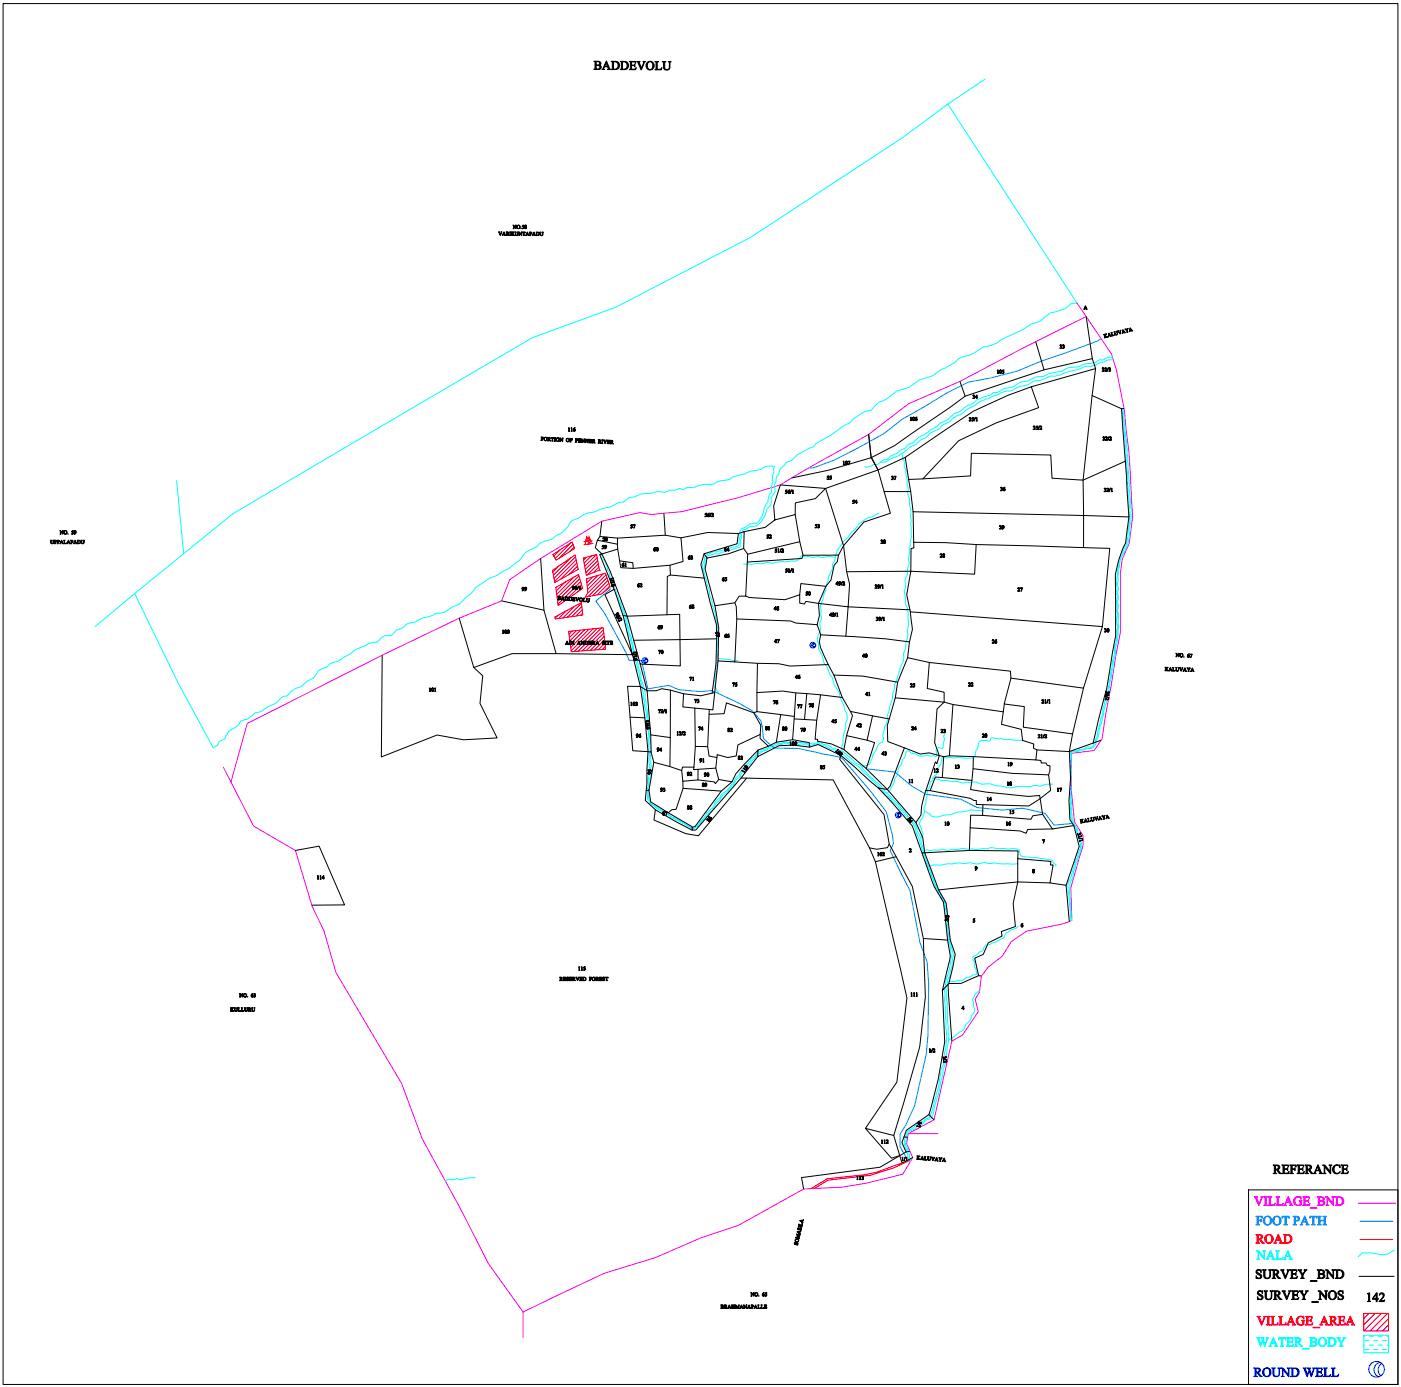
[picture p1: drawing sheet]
<svg xmlns="http://www.w3.org/2000/svg" width="297mm" height="294mm" viewBox="0 0 297 294" stroke-linecap="round" stroke-linejoin="round" font-family="sans-serif">
<g fill="#007fff" stroke="#007fff" stroke-width=".21">
<path d="M266.3 257.9h1.3v.4l-.2-.3h-.6v.7h.4l.2-.2v.6l-.2-.3h-.4v.8l.2 .1h-.7l.2-.2v-1.4z" fill-rule="evenodd"/>
<path d="M267.8 258.8a.95 .95 0 0 1 1.9 0 .95 .95 0 0 1-1.9 0zM268.4 258a.95 .95 0 0 0 .5 1.7 .91 .91 0 0 0 .4-1 .91 .91 0 0 0-.7-.8z" fill-rule="evenodd"/>
<path d="M269.8 258.8a.95 .95 0 0 1 1.9 0 .95 .95 0 0 1-1.9 0zM270.4 258a.95 .95 0 0 0 .4 1.7 .91 .91 0 0 0 .5-1 .91 .91 0 0 0-.7-.8z" fill-rule="evenodd"/>
<path d="M271.8 257.9h1.5v.4l-.2-.3h-.4v1.5l.3 .2h-.8l.2-.1v-1.6h-.4l-.2 .3z" fill-rule="evenodd"/>
<path d="M274.1 257.9h.7a.55 .55 0 0 1 .7 .6 .55 .55 0 0 1-.8 .4v.7l.2 .1h-.8l.3-.2v-1.5zM274.7 258v.8a.41 .41 0 0 0 .5-.4 .41 .41 0 0 0-.5-.4z" fill-rule="evenodd"/>
<path d="M276.6 257.8l.7 1.7 .3 .2h-.7l.2-.1-.2-.5h-.7l-.2 .5 .2 .1h-.6l.3-.3zM276.5 258.3l-.3 .7h.7z" fill-rule="evenodd"/>
<path d="M277.7 257.9h1.5v.4l-.2-.3h-.4v1.5l.3 .2h-.8l.2-.1v-1.6h-.4l-.2 .3z" fill-rule="evenodd"/>
<path d="M279.4 257.9h.7l-.2 .2v.6h.8v-.7l-.2-.1h.7l-.2 .2v1.5l.2 .1h-.7l.2-.1v-.8h-.8v.8l.2 .1h-.7l.2-.2v-1.5z" fill-rule="evenodd"/>
</g>
<g fill="#000" stroke="#000" stroke-width=".21">
<path d="M125.9 13h.9a.46 .46 0 0 1 .6 .2 .46 .46 0 0 1-.3 .6 .49 .49 0 0 1 .3 .7 .49 .49 0 0 1-.7 .2h-.8l.2-.2 .1-1.3zM126.4 13.9v.7a.46 .46 0 0 0 .6 0 .46 .46 0 0 0 0-.7 .46 .46 0 0 0-.6 0zM126.4 13.1v.7a.43 .43 0 0 0 .6 0 .43 .43 0 0 0 0-.6 .43 .43 0 0 0-.5-.1z" fill-rule="evenodd"/>
<path d="M128.6 13l.6 1.5 .3 .2h-.7l.2-.1-.2-.4h-.6l-.2 .4 .2 .1h-.6zM128.5 13.4l-.3 .7h.6z" fill-rule="evenodd"/>
<path d="M129.6 13h.7a.89 .89 0 0 1 1.1 .8 .89 .89 0 0 1-1 1l-.8-.1 .2-.2v-1.3zM130.1 13.1v1.5a.77 .77 0 0 0 .9-.7 .77 .77 0 0 0-.9-.8z" fill-rule="evenodd"/>
<path d="M131.5 13h.7a.89 .89 0 0 1 1.1 .9 .89 .89 0 0 1-1 .9h-.8l.2-.4v-1.2zM132 13.1v1.5a.77 .77 0 0 0 1-.7 .77 .77 0 0 0-1-.8z" fill-rule="evenodd"/>
<path d="M133.4 13h1.4v.4l-.2-.3h-.7v.7h.6l.1-.2v.6l-.2-.3h-.5v.6l.1 .2h.5l.4-.4-.1 .5h-1.4l.3-.3-.1-1.4z" fill-rule="evenodd"/>
<path d="M135 13h.7l-.2 .2 .5 1.2 .5-1.2-.2-.2h.6l-.3 .3-.6 1.5-.8-1.6z" fill-rule="evenodd"/>
<path d="M136.9 13.9a.91 .91 0 0 1 1.8 0 .91 .91 0 0 1-1.8 0zM137.5 13.2a.91 .91 0 0 0 .4 1.5 .88 .88 0 0 0 .5-.9 .88 .88 0 0 0-.7-.7z" fill-rule="evenodd"/>
<path d="M138.8 13l.8 .1-.2 .1-.1 1.3a.66 .66 0 0 0 1-.2l-.1 .5h-1.4l.3-.2v-1.3z" fill-rule="evenodd"/>
<path d="M140.4 13.1h.8l-.3 .1v.9a.52 .52 0 0 0 .6 .7 .52 .52 0 0 0 .4-.7v-.9l-.2-.1h.6l-.2 .1-.1 .9a.69 .69 0 0 1-.7 .8 .69 .69 0 0 1-.6-.8v-.9z" fill-rule="evenodd"/>
<path d="M105.7 49.2h.3l.1 .6 .1-.6h.2l-.3 .7z" fill-rule="evenodd"/>
<path d="M106.8 49.2l.4 .7h-.2v-.2h-.3v.2h-.2zM106.8 49.3l-.1 .3h.2z" fill-rule="evenodd"/>
<path d="M107.3 49.2l.5 .1-.1 .3 .3 .3h-.2l-.3-.3 .1 .3h-.3zM107.5 49.2v.3a.17 .17 0 0 0 .2-.1 .17 .17 0 0 0-.2-.2z" fill-rule="evenodd"/>
<path d="M108 49.2h.3l-.1 .6 .1 .1h-.3l.1-.6z" fill-rule="evenodd"/>
<path d="M108.4 49.2h.3l-.1 .3 .2-.3h.3l-.4 .3 .5 .4h-.4l-.2-.3 .1 .3h-.3z" fill-rule="evenodd"/>
<path d="M108.7 47.7h.2l.5 .6-.1-.6h.2l-.1 .8-.5-.6 .1 .6h-.2l.1-.7z" fill-rule="evenodd"/>
<path d="M109.2 49.2h.3l-.1 .5a.21 .21 0 0 0 .2 .2 .21 .21 0 0 0 .2-.3l-.1-.4h.2l-.1 .4a.29 .29 0 0 1-.3 .3 .29 .29 0 0 1-.2-.3z" fill-rule="evenodd"/>
<path d="M109.9 49.2h.2l.5 .6-.1-.6h.2l-.1 .7-.5-.5 .1 .5h-.2l.1-.6z" fill-rule="evenodd"/>
<path d="M109.6 48.1a.38 .38 0 0 1 .7 0 .38 .38 0 0 1-.7 0zM109.6 48.1a.35 .35 0 0 0 .7 0 .35 .35 0 0 0-.7 0z" fill-rule="evenodd"/>
<path d="M110.8 47.7h.3l-.3 .1 .2 .2a.26 .26 0 0 1 0 .4 .26 .26 0 0 1-.3 0 .19 .19 0 0 0 .3-.1 .19 .19 0 0 0-.2-.3h-.1z" fill-rule="evenodd"/>
<path d="M111.3 47.8a.19 .19 0 0 1 .3 0 .19 .19 0 0 1-.1 .3 .21 .21 0 0 1 .2 .2 .21 .21 0 0 1-.3 .2 .21 .21 0 0 1 0-.4zM111.3 48.3a.16 .16 0 0 0 .3 0 .16 .16 0 0 0-.3 0zM111.3 47.8l.2 .3v-.3z" fill-rule="evenodd"/>
<path d="M110.8 49.2h.6v.2l-.3-.1 .1 .6h-.3l.1-.6-.2 .1z" fill-rule="evenodd"/>
<path d="M111.8 49.2l.4 .7h-.3v-.2h-.3l.1 .2h-.3zM111.8 49.4l-.1 .3h.2z" fill-rule="evenodd"/>
<path d="M112.2 49.2h.3a.22 .22 0 0 1 .3 .3 .22 .22 0 0 1-.4 .1l.1 .3h-.3l.1-.6zM112.4 49.3l.2 .3a.17 .17 0 0 0 .1-.2 .17 .17 0 0 0-.3-.1z" fill-rule="evenodd"/>
<path d="M113.2 49.2l.4 .7h-.3v-.2h-.3l.1 .2h-.3zM113.2 49.4l-.1 .3h.2z" fill-rule="evenodd"/>
<path d="M113.6 49.2l.7 .2a.37 .37 0 0 1 0 .4 .37 .37 0 0 1-.3 .2l-.4-.1 .1-.5zM113.9 49.3l-.1 .6a.32 .32 0 0 0 .5-.3 .32 .32 0 0 0-.4-.3z" fill-rule="evenodd"/>
<path d="M114.4 49.2h.3l-.1 .5a.21 .21 0 0 0 .3 .2 .21 .21 0 0 0 .2-.2l-.2-.5h.3l-.1 .5a.29 .29 0 0 1-.3 .3 .29 .29 0 0 1-.3-.4z" fill-rule="evenodd"/>
<path d="M211.4 78.5l.2-.1 .1 .8h-.3z" fill-rule="evenodd"/>
<path d="M212 78.5a.35 .35 0 0 1 .4 .3 .35 .35 0 0 1-.3 .4l-.2-.3zM212.1 78.5a.34 .34 0 0 0-.2 .4 .34 .34 0 0 0 .3 .2v-.5z" fill-rule="evenodd"/>
<path d="M212.6 78.4h.3l-.3 .2 .2 .1a.26 .26 0 0 1 0 .4 .26 .26 0 0 1-.3 0 .19 .19 0 0 0 .3-.1 .19 .19 0 0 0-.2-.3h-.1z" fill-rule="evenodd"/>
<path d="M224.8 73.2h.3l-.1 .2 .1 .3-.2 .2-.2-.1h.3l-.2-.3 .2-.2h-.3z" fill-rule="evenodd"/>
<path d="M225.3 73.2h.3l-.1 .2 .2 .3-.2 .2-.2-.1h.3l-.2-.3 .1-.2h-.2z" fill-rule="evenodd"/>
<path d="M230.1 64.8l.4 .8h-.3l.1-.3h-.3v.3h-.2zM230.1 65l-.1 .3h.2z" fill-rule="evenodd"/>
<path d="M233.7 78l.3 .1-.1 .2 .2 .2-.2 .2h-.2l.3-.1-.2-.2 .1-.3h-.2z" fill-rule="evenodd"/>
<path d="M234 70.9h.3v.3l.1-.4h.2l-.3 .4 .6 .3h-.3l-.3-.3 .1 .4h-.3l.1-.1z" fill-rule="evenodd"/>
<path d="M234.3 78l.3 .1-.3 .5h.4l-.1 .1h-.4l.3-.4-.1-.3-.2 .2z" fill-rule="evenodd"/>
<path d="M235 77.9l-.3 .8z" fill-rule="evenodd"/>
<path d="M235.1 78l.3 .1-.1 .2 .2 .2-.2 .2h-.2l.3-.1-.2-.2 .2-.3h-.3z" fill-rule="evenodd"/>
<path d="M235.1 70.6l.6 .7h-.3l-.1-.2-.2 .1v.2l-.2 .1zM235.1 70.8v.3h.2z" fill-rule="evenodd"/>
<path d="M235.5 70.5h.3l.1 .6 .4-.2-.1 .2-.5 .2z" fill-rule="evenodd"/>
<path d="M236.1 70.4l.4-.1v.5a.21 .21 0 0 0 .3 .2 .21 .21 0 0 0 .1-.3l-.2-.4 .2-.1v.4a.29 .29 0 0 1-.2 .4 .29 .29 0 0 1-.3-.2z" fill-rule="evenodd"/>
<path d="M236.9 70.2l.3-.1 .3 .6v-.6l.2-.1-.2 .8z" fill-rule="evenodd"/>
<path d="M238.1 69.9l.5 .6-.3 .1v-.2h-.3l.1 .3h-.2zM238.1 70.1l-.1 .3 .3-.1z" fill-rule="evenodd"/>
<path d="M238.5 69.8l.3-.1 .2 .4v-.4l.2-.1-.2 .5 .2 .3-.3 .1v-.4z" fill-rule="evenodd"/>
<path d="M239.6 69.5l.6 .6-.3 .1-.1-.2h-.2v.3h-.2zM239.6 69.7v.3l.2-.1z" fill-rule="evenodd"/>
<path d="M114.7 92.7h.3a.22 .22 0 0 1 .2 .2 .22 .22 0 0 1-.3 .2l.1 .3h-.3l.1-.1zM114.9 92.7v.3l.1 .1a.17 .17 0 0 0 .1-.3 .17 .17 0 0 0-.2-.1z" fill-rule="evenodd"/>
<path d="M115.3 93.1a.38 .38 0 0 1 .7 0 .38 .38 0 0 1-.7 0zM115.4 93.1a.32 .32 0 0 0 .6 0 .32 .32 0 0 0-.6 0z" fill-rule="evenodd"/>
<path d="M116.1 92.7l.5 .1v.2l-.1 .1 .3 .4h-.2l-.3-.4 .1 .4h-.3zM116.3 92.8v.3a.17 .17 0 0 0 .2-.1 .17 .17 0 0 0-.1-.2z" fill-rule="evenodd"/>
<path d="M116.9 92.8h.6v.2l-.3-.2 .1 .7h-.3l.1-.7-.3 .1z" fill-rule="evenodd"/>
<path d="M117.5 92.8h.3l-.1 .6 .1 .1h-.3l.1-.1z" fill-rule="evenodd"/>
<path d="M117.9 93.2a.38 .38 0 0 1 .7 0 .38 .38 0 0 1-.7 0zM117.9 93.2a.35 .35 0 0 0 .7 0 .35 .35 0 0 0-.7 0z" fill-rule="evenodd"/>
<path d="M118.6 92.9h.2l.5 .5-.1-.5h.2l-.1 .7-.5-.6 .1 .6h-.3l.2-.6z" fill-rule="evenodd"/>
<path d="M120 93.3a.4 .4 0 0 1 .8 0 .4 .4 0 0 1-.8 0zM120.1 93.3a.32 .32 0 0 0 .6 0 .32 .32 0 0 0-.6 0z" fill-rule="evenodd"/>
<path d="M120.5 90.8l.2-.1 .1 .7h-.3z" fill-rule="evenodd"/>
<path d="M120.8 93h.6v.1l-.4-.1v.3l.3-.1-.1 .3-.2-.2 .1 .4h-.3z" fill-rule="evenodd"/>
<path d="M121.1 90.8l.2-.1v.7h-.2z" fill-rule="evenodd"/>
<path d="M121.6 90.8l.3-.1a.16 .16 0 0 0-.2 .1 .16 .16 0 0 0 .2 .2 .25 .25 0 0 1 .1 .3 .25 .25 0 0 1-.4 .1 .25 .25 0 0 1-.1-.3zM121.5 91.2a.2 .2 0 0 0 .4 0 .2 .2 0 0 0-.4 0z" fill-rule="evenodd"/>
<path d="M122 93h.2a.22 .22 0 0 1 .3 .3 .22 .22 0 0 1-.3 .1l.1 .4-.4-.1 .2-.6zM122.2 93.1l.1 .3a.17 .17 0 0 0 .1-.2 .17 .17 0 0 0-.2-.1z" fill-rule="evenodd"/>
<path d="M122.6 93l.6 .1v.1l-.4-.1v.3l.3-.1v.2l-.3-.1v.3l.4-.1-.1 .2h-.5l.1-.7z" fill-rule="evenodd"/>
<path d="M123.2 93.1h.2l.4 .5v-.5h.2l-.1 .7-.5-.6 .1 .6h-.3l.2-.6z" fill-rule="evenodd"/>
<path d="M124 93.1h.2l.4 .6v-.6h.2l-.1 .8-.5-.6 .1 .5h-.3l.2-.6z" fill-rule="evenodd"/>
<path d="M124.9 93.1l.5 .1v.1l-.3-.1v.3l.3-.1-.1 .2-.3-.1v.3l.5-.1-.1 .2h-.6l.1-.1z" fill-rule="evenodd"/>
<path d="M125.5 93.2l.5 .1 .1 .2-.2 .1 .3 .3h-.2l-.3-.3 .1 .3h-.3l.1-.1zM125.7 93.2v.3a.17 .17 0 0 0 .3-.1 .18 .18 0 0 0-.3-.2z" fill-rule="evenodd"/>
<path d="M126.8 93.2l.5 .1 .1 .2-.2 .1 .3 .4h-.2l-.3-.4 .1 .4h-.3l.1-.7zM127 93.3v.3a.18 .18 0 0 0 .3-.2 .17 .17 0 0 0-.3-.1z" fill-rule="evenodd"/>
<path d="M127.6 93.3h.3l-.1 .7h-.3z" fill-rule="evenodd"/>
<path d="M127.9 93.3h.3l.1 .6 .2-.6h.2l-.4 .8z" fill-rule="evenodd"/>
<path d="M128.7 93.3l.6 .1v.1l-.4-.1v.3l.3-.1v.2l-.3-.1v.2l.2 .1 .2-.1-.1 .2h-.5z" fill-rule="evenodd"/>
<path d="M129.4 93.4h.5v.3l-.1 .1 .3 .3h-.2l-.3-.3 .1 .3h-.4zM129.6 93.4v.3a.17 .17 0 0 0 .2-.1 .17 .17 0 0 0-.2-.2z" fill-rule="evenodd"/>
<path d="M178.7 97.8h.2l.1 .7h-.2z" fill-rule="evenodd"/>
<path d="M179.3 97.8a.35 .35 0 0 1 .4 .3 .35 .35 0 0 1-.3 .4l-.2-.3zM179.4 97.8a.34 .34 0 0 0-.2 .4 .34 .34 0 0 0 .3 .2l.1-.5z" fill-rule="evenodd"/>
<path d="M179.8 97.8h.4l-.2 .7 .1-.6-.3 .1z" fill-rule="evenodd"/>
<path d="M193 88.5l.2-.1 .1 .8h-.3l.1-.6z" fill-rule="evenodd"/>
<path d="M193.6 88.5a.35 .35 0 0 1 .3 .3 .35 .35 0 0 1-.3 .4l-.1-.3zM193.6 88.5a.34 .34 0 0 0-.1 .4 .34 .34 0 0 0 .3 .2v-.5z" fill-rule="evenodd"/>
<path d="M194.1 88.6l.3-.1a.17 .17 0 0 0-.2 .2 .17 .17 0 0 0 .2 .1l.1 .2a.29 .29 0 0 1-.5 .1 .29 .29 0 0 1 .1-.5zM194 89a.2 .2 0 0 0 .4 0 .2 .2 0 0 0-.4 0z" fill-rule="evenodd"/>
<path d="M205.5 88.6h.3l-.1 .2 .2 .3-.2 .2-.2-.1h.3l-.2-.3 .1-.2h-.2z" fill-rule="evenodd"/>
<path d="M206.3 83.8l.3 .1-.1 .2 .2 .2-.3 .2-.2-.1h.3l-.1-.3 .1-.2h-.2z" fill-rule="evenodd"/>
<path d="M206.2 88.5h.2l-.3 .2 .2 .1a.26 .26 0 0 1 .1 .3 .26 .26 0 0 1-.4 .1h.1a.19 .19 0 0 0 .3-.1 .19 .19 0 0 0-.2-.3h-.2z" fill-rule="evenodd"/>
<path d="M206.8 88.5l-.3 .8z" fill-rule="evenodd"/>
<path d="M206.9 88.6l.2-.1 .1 .8h-.2z" fill-rule="evenodd"/>
<path d="M207.1 83.7l.2 .5-.1 .3-.1-.2h-.3zM207.1 83.9l-.3 .3h.3z" fill-rule="evenodd"/>
<path d="M219.1 90.4h.3l-.1 .2 .2 .3-.3 .2-.2-.1h.4l-.2-.3 .1-.2h-.2z" fill-rule="evenodd"/>
<path d="M219.8 90.3h.2l-.3 .2 .2 .1a.26 .26 0 0 1 .1 .3 .26 .26 0 0 1-.4 .1h.1a.19 .19 0 0 0 .3-.1 .19 .19 0 0 0-.2-.3h-.2z" fill-rule="evenodd"/>
<path d="M220.4 90.3l-.3 .8z" fill-rule="evenodd"/>
<path d="M220.5 90.3h.3l.1 .2-.4 .5 .4-.1v.2h-.5l.4-.5-.1-.2-.3 .1z" fill-rule="evenodd"/>
<path d="M233.9 92.7h.3l-.1 .2 .1 .3-.2 .2-.2-.1 .3-.1-.2-.2 .2-.2h-.3z" fill-rule="evenodd"/>
<path d="M234.4 92.7a.24 .24 0 0 1 .4 0 .24 .24 0 0 1-.2 .4l-.2 .2 .4-.1v.1h-.5l.4-.4-.1-.2-.2 .1z" fill-rule="evenodd"/>
<path d="M235.1 92.6l-.2 .8z" fill-rule="evenodd"/>
<path d="M235.3 92.7h.3l-.3 .6 .4-.1-.1 .1h-.4l.3-.4-.1-.2-.2 .1z" fill-rule="evenodd"/>
<path d="M10.6 114.6h.4l-.1 .4a.21 .21 0 0 0 .2 .3 .21 .21 0 0 0 .2-.3l-.1-.4h.2l-.1 .4a.29 .29 0 0 1-.3 .3 .29 .29 0 0 1-.3-.3z" fill-rule="evenodd"/>
<path d="M11.5 114.6h.2a.22 .22 0 0 1 .3 .2 .22 .22 0 0 1-.3 .1l.1 .4h-.3zM11.7 114.6l.1 .3a.17 .17 0 0 0 .1-.2 .17 .17 0 0 0-.2-.1z" fill-rule="evenodd"/>
<path d="M12.1 114.6h.2a.22 .22 0 0 1 .3 .2 .22 .22 0 0 1-.3 .1l.1 .4h-.3zM12.3 114.6l.1 .3a.17 .17 0 0 0 .1-.2 .17 .17 0 0 0-.2-.1z" fill-rule="evenodd"/>
<path d="M12.7 112.5h.2l.4 .6-.1-.6h.3l-.1 .8-.5-.6 .1 .6h-.3l.1-.7z" fill-rule="evenodd"/>
<path d="M13 114.5l.4 .8h-.2v-.3h-.3v.3h-.2zM13 114.7l-.1 .3h.3z" fill-rule="evenodd"/>
<path d="M13.5 112.9a.38 .38 0 0 1 .7 0 .38 .38 0 0 1-.7 0zM13.6 112.9a.32 .32 0 0 0 .6 0 .32 .32 0 0 0-.6 0z" fill-rule="evenodd"/>
<path d="M13.5 114.6h.3l-.1 .6 .4-.1-.1 .2h-.5z" fill-rule="evenodd"/>
<path d="M14.5 114.5l.4 .8h-.3v-.3h-.2v.3h-.3zM14.5 114.7l-.1 .3h.2z" fill-rule="evenodd"/>
<path d="M14.9 114.6h.3a.22 .22 0 0 1 .3 .2 .22 .22 0 0 1-.3 .1l.1 .4h-.4zM15.2 114.6l.1 .3a.17 .17 0 0 0 .1-.2 .17 .17 0 0 0-.2-.1z" fill-rule="evenodd"/>
<path d="M15.3 112.5h.3l-.3 .2 .1 .1a.26 .26 0 0 1 .1 .3 .26 .26 0 0 1-.4 .1h.1a.19 .19 0 0 0 .3-.1 .19 .19 0 0 0-.2-.3h-.1z" fill-rule="evenodd"/>
<path d="M15.8 112.6a.35 .35 0 0 1 .3 .3 .35 .35 0 0 1-.4 .3l.3-.3h-.3zM15.8 112.7a.18 .18 0 0 0 .3 0 .18 .18 0 0 0-.3 0z" fill-rule="evenodd"/>
<path d="M15.9 114.5l.4 .8h-.3v-.3h-.2v.3h-.3zM15.9 114.7l-.1 .3h.2z" fill-rule="evenodd"/>
<path d="M16.4 114.6l.6 .1a.37 .37 0 0 1 0 .4 .37 .37 0 0 1-.3 .2h-.3zM16.6 114.6v.6a.32 .32 0 0 0 .4-.3 .32 .32 0 0 0-.4-.3z" fill-rule="evenodd"/>
<path d="M17.1 114.6h.4l-.2 .4a.21 .21 0 0 0 .3 .3 .21 .21 0 0 0 .2-.3l-.1-.4h.2l-.1 .4a.29 .29 0 0 1-.3 .3 .29 .29 0 0 1-.3-.3z" fill-rule="evenodd"/>
<path d="M127.8 115.6h.2l-.3 .2 .2 .1a.26 .26 0 0 1 .1 .3 .26 .26 0 0 1-.4 .1h.1a.19 .19 0 0 0 .3-.1 .19 .19 0 0 0-.2-.3h-.2z" fill-rule="evenodd"/>
<path d="M128.2 115.7a.35 .35 0 0 1 .4 .3 .35 .35 0 0 1-.4 .3l.3-.3h-.3zM128.2 115.8a.2 .2 0 0 0 .4 0 .2 .2 0 0 0-.4 0z" fill-rule="evenodd"/>
<path d="M127.9 113.9h.3l-.3 .2 .2 .1a.26 .26 0 0 1 0 .3 .26 .26 0 0 1-.3 .1 .19 .19 0 0 0 .3-.1 .19 .19 0 0 0-.2-.3h-.1z" fill-rule="evenodd"/>
<path d="M128.4 114a.19 .19 0 0 1 .3-.1 .21 .21 0 0 1-.1 .4 .21 .21 0 0 1 .2 .2 .21 .21 0 0 1-.3 .1 .21 .21 0 0 1 0-.3zM128.4 114.5a.16 .16 0 0 0 .3 0 .16 .16 0 0 0-.3 0zM128.4 114.1a.15 .15 0 0 0 .3 0 .15 .15 0 0 0-.3 0z" fill-rule="evenodd"/>
<path d="M132 119.5l.2-.1a.17 .17 0 0 0-.2 .2 .17 .17 0 0 0 .3 .1v.2a.29 .29 0 0 1-.5 .1 .29 .29 0 0 1 .2-.5zM131.9 119.9a.2 .2 0 0 0 .4 0 .2 .2 0 0 0-.4 0z" fill-rule="evenodd"/>
<path d="M132.5 119.5l.2-.1 .1 .7h-.3l.1-.5z" fill-rule="evenodd"/>
<path d="M133.8 111.2h.3l-.3 .2 .2 .1a.26 .26 0 0 1 0 .4 .26 .26 0 0 1-.3 0 .19 .19 0 0 0 .3-.1 .19 .19 0 0 0-.2-.3h-.1z" fill-rule="evenodd"/>
<path d="M134.3 111.2h.4l-.3 .8 .2-.7-.4 .1z" fill-rule="evenodd"/>
<path d="M138.7 116.2l.3-.1-.3 .3a.23 .23 0 0 1 .3 .1 .23 .23 0 0 1-.2 .4 .23 .23 0 0 1-.2-.3zM138.6 116.6a.2 .2 0 0 0 .4 0 .2 .2 0 0 0-.4 0z" fill-rule="evenodd"/>
<path d="M139.2 116.1a.35 .35 0 0 1 .4 .4 .35 .35 0 0 1-.3 .3l-.2-.3zM139.3 116.1a.34 .34 0 0 0-.2 .4 .34 .34 0 0 0 .3 .3l.1-.5z" fill-rule="evenodd"/>
<path d="M146 118l.3-.2-.3 .4a.23 .23 0 0 1 .4 .1 .23 .23 0 0 1-.2 .3 .23 .23 0 0 1-.3-.2zM145.9 118.4a.2 .2 0 0 0 .4 0 .2 .2 0 0 0-.4 0z" fill-rule="evenodd"/>
<path d="M146.5 117.9l.3 .1-.1 .1 .2 .3-.2 .2-.2-.1h.3l-.2-.3 .1-.2h-.2z" fill-rule="evenodd"/>
<path d="M149.6 108.8h.3l-.4 .2 .2 .1a.26 .26 0 0 1 .1 .3 .26 .26 0 0 1-.4 .1h.1a.19 .19 0 0 0 .3-.1 .19 .19 0 0 0-.2-.3h-.1z" fill-rule="evenodd"/>
<path d="M150.1 109l.3-.2-.3 .3a.23 .23 0 0 1 .3 .2 .23 .23 0 0 1-.2 .3 .23 .23 0 0 1-.2-.3zM150 109.3a.2 .2 0 0 0 .4 0 .2 .2 0 0 0-.4 0z" fill-rule="evenodd"/>
<path d="M150.7 108.8l-.2 .8z" fill-rule="evenodd"/>
<path d="M150.9 108.8h.3v.2l-.3 .5 .4-.1-.1 .1h-.4l.4-.4-.2-.2-.2 .1z" fill-rule="evenodd"/>
<path d="M153.7 116.3l.3-.2a.18 .18 0 0 0-.3 .2 .16 .16 0 0 0 .3 .1 .25 .25 0 0 1 0 .4 .25 .25 0 0 1-.3 .1 .25 .25 0 0 1-.1-.4zM153.6 116.7a.2 .2 0 0 0 .4 0 .2 .2 0 0 0-.4 0z" fill-rule="evenodd"/>
<path d="M154.4 116.1l.2 .5-.1 .3-.1-.2h-.3zM154.4 116.2l-.2 .4h.2z" fill-rule="evenodd"/>
<path d="M162.7 113.4h.3l-.3 .1 .2 .1a.26 .26 0 0 1 0 .4 .26 .26 0 0 1-.3 .1v-.1a.19 .19 0 0 0 .3-.1 .19 .19 0 0 0-.2-.2h-.1z" fill-rule="evenodd"/>
<path d="M163.1 113.5a.24 .24 0 0 1 .4 0 .24 .24 0 0 1-.1 .4l-.2 .1h.4l-.1 .1h-.4l.3-.4-.1-.2-.2 .1z" fill-rule="evenodd"/>
<path d="M164.5 116.4h.2l-.2 .1 .1 .1a.26 .26 0 0 1 .1 .4 .26 .26 0 0 1-.4 0h.1a.19 .19 0 0 0 .3-.1 .19 .19 0 0 0-.3-.2h-.1z" fill-rule="evenodd"/>
<path d="M164.9 116.4h.2l.1 .7h-.3z" fill-rule="evenodd"/>
<path d="M165.6 116.3l-.3 .8z" fill-rule="evenodd"/>
<path d="M165.8 116.4h.3l-.3 .6h.4l-.1 .1h-.4l.3-.5-.1-.2-.2 .2z" fill-rule="evenodd"/>
<path d="M166.6 103.9h.3l-.3 .2h.2a.26 .26 0 0 1 0 .4 .26 .26 0 0 1-.3 .1v-.1a.19 .19 0 0 0 .3-.1 .19 .19 0 0 0-.2-.2h-.1z" fill-rule="evenodd"/>
<path d="M167.1 104l.3-.1a.17 .17 0 0 0-.2 .2 .17 .17 0 0 0 .2 .1l.1 .2a.29 .29 0 0 1-.5 .1 .29 .29 0 0 1 .1-.5zM167 104.4a.2 .2 0 0 0 .4 0 .2 .2 0 0 0-.4 0z" fill-rule="evenodd"/>
<path d="M167.8 103.9l-.3 .7z" fill-rule="evenodd"/>
<path d="M168 104l.2-.1v.7h-.2l.1-.5z" fill-rule="evenodd"/>
<path d="M173 111.2h.2l-.3 .2h.2a.26 .26 0 0 1 .1 .4 .26 .26 0 0 1-.4 .1l.1-.1a.19 .19 0 0 0 .3-.1 .19 .19 0 0 0-.2-.2h-.2z" fill-rule="evenodd"/>
<path d="M173.4 111.2l.3 .1-.1 .2 .2 .2-.3 .2h-.2l.4-.1-.2-.2 .1-.3h-.2z" fill-rule="evenodd"/>
<path d="M175.5 100.9h.2l-.3 .2 .2 .1a.26 .26 0 0 1 .1 .3 .26 .26 0 0 1-.4 .1l.1-.1a.19 .19 0 0 0 .3-.1 .19 .19 0 0 0-.2-.2h-.2z" fill-rule="evenodd"/>
<path d="M176 100.9h.3l-.3 .2 .2 .1a.26 .26 0 0 1 0 .3 .26 .26 0 0 1-.3 .1v-.1a.19 .19 0 0 0 .3-.1 .19 .19 0 0 0-.2-.2h-.1z" fill-rule="evenodd"/>
<path d="M180.9 106h.3l-.3 .1 .1 .2a.26 .26 0 0 1 .1 .3 .26 .26 0 0 1-.4 .1h.1a.19 .19 0 0 0 .3-.1 .19 .19 0 0 0-.2-.3h-.1z" fill-rule="evenodd"/>
<path d="M181.6 106l.2 .5-.1 .3-.1-.2h-.3zM181.6 106.1l-.3 .4h.3z" fill-rule="evenodd"/>
<path d="M186.8 114.5l.3 .1-.1 .2 .2 .2-.3 .2h-.2l.3-.1-.1-.2 .1-.3h-.2z" fill-rule="evenodd"/>
<path d="M187.3 114.6a.21 .21 0 0 1 .4-.1 .19 .19 0 0 1-.1 .3 .21 .21 0 0 1 .2 .3 .21 .21 0 0 1-.4 .1 .21 .21 0 0 1 .1-.3zM187.4 115a.17 .17 0 0 0 .3 0 .17 .17 0 0 0-.3 0zM187.4 114.5l.1 .3 .1-.2z" fill-rule="evenodd"/>
<path d="M189 101l.4 .1-.1 .2 .1 .2-.2 .2-.2-.1h.3l-.2-.3 .2-.2h-.3z" fill-rule="evenodd"/>
<path d="M189.6 101h.4l-.3 .7 .2-.6h-.4z" fill-rule="evenodd"/>
<path d="M199.3 117.5a.24 .24 0 0 1 .4 .1 .24 .24 0 0 1-.1 .3l-.2 .2 .4-.1-.1 .2h-.4l.3-.5-.1-.2-.2 .1z" fill-rule="evenodd"/>
<path d="M199.9 117.5a.19 .19 0 0 1 .3 0 .19 .19 0 0 1-.1 .3 .21 .21 0 0 1 .3 .2 .21 .21 0 0 1-.4 .1 .21 .21 0 0 1 0-.3zM199.9 118a.2 .2 0 0 0 .4 0 .2 .2 0 0 0-.4 0zM199.9 117.6a.15 .15 0 0 0 .3 0 .15 .15 0 0 0-.3 0z" fill-rule="evenodd"/>
<path d="M212.2 103.4h.3l-.1 .2 .1 .3-.2 .2-.2-.1h.3l-.2-.3 .2-.2h-.3z" fill-rule="evenodd"/>
<path d="M211.9 111.5a.24 .24 0 0 1 .4 .1 .24 .24 0 0 1-.1 .3l-.2 .2 .4-.1-.1 .2h-.4l.3-.5-.1-.2-.2 .1z" fill-rule="evenodd"/>
<path d="M212.5 111.5a.35 .35 0 0 1 .4 .4 .35 .35 0 0 1-.4 .3l.3-.4h-.3zM212.5 111.7a.2 .2 0 0 0 .4 0 .2 .2 0 0 0-.4 0z" fill-rule="evenodd"/>
<path d="M212.8 103.5l.2-.2a.17 .17 0 0 0-.2 .2 .17 .17 0 0 0 .3 .1 .27 .27 0 0 1-.2 .5 .25 .25 0 0 1-.2-.4zM212.7 103.8a.18 .18 0 0 0 .3 0 .18 .18 0 0 0-.3 0z" fill-rule="evenodd"/>
<path d="M234.1 103.6l.3-.1v.3a.25 .25 0 0 1 0 .4 .25 .25 0 0 1-.3 0l.3-.1-.2-.2 .2-.3-.3 .1z" fill-rule="evenodd"/>
<path d="M234.7 103.6a.24 .24 0 0 1 .4 0 .24 .24 0 0 1-.2 .4l-.2 .2 .4-.1-.1 .1h-.4l.4-.4-.2-.2-.2 .1z" fill-rule="evenodd"/>
<path d="M235.4 103.5l-.3 .8z" fill-rule="evenodd"/>
<path d="M235.6 103.6l.2-.1 .1 .7h-.3z" fill-rule="evenodd"/>
<path d="M106.5 133.7l.2-.1 .1 .7h-.3z" fill-rule="evenodd"/>
<path d="M107.1 133.6a.36 .36 0 0 1 .4 .3 .36 .36 0 0 1-.3 .4l-.2-.3zM107.2 133.6a.34 .34 0 0 0-.2 .4 .34 .34 0 0 0 .3 .3v-.5z" fill-rule="evenodd"/>
<path d="M107.6 133.6a.35 .35 0 0 1 .4 .3 .35 .35 0 0 1-.3 .4l-.2-.3zM107.7 133.6a.34 .34 0 0 0-.1 .4 .34 .34 0 0 0 .2 .3l.1-.5z" fill-rule="evenodd"/>
<path d="M110.7 124.6a.35 .35 0 0 1 .4 .4 .35 .35 0 0 1-.4 .3l.3-.4h-.3zM110.7 124.7a.2 .2 0 0 0 .4 0 .2 .2 0 0 0-.4 0z" fill-rule="evenodd"/>
<path d="M111.3 124.6a.35 .35 0 0 1 .4 .4 .35 .35 0 0 1-.5 .3l.3-.4h-.3zM111.3 124.7a.18 .18 0 0 0 .3 0 .18 .18 0 0 0-.3 0z" fill-rule="evenodd"/>
<path d="M118.3 126.4l.5 .2-.1 .2 .2 .2-.1 .1h-.6l.1-.1zM118.4 126.8v.3a.19 .19 0 0 0 .3 0 .19 .19 0 0 0 0-.3 .19 .19 0 0 0-.3 0zM118.5 126.5v.3a.18 .18 0 0 0 .3-.2 .18 .18 0 0 0-.3-.1z" fill-rule="evenodd"/>
<path d="M119.4 126.5l.3 .8-.3-.1v-.2h-.2v.2h-.3zM119.3 126.6l-.1 .3 .2 .1z" fill-rule="evenodd"/>
<path d="M119.8 126.5l.7 .2a.37 .37 0 0 1-.1 .4 .37 .37 0 0 1-.3 .2h-.4l.2-.7zM120 126.6l-.1 .6a.32 .32 0 0 0 .5-.3 .32 .32 0 0 0-.4-.3z" fill-rule="evenodd"/>
<path d="M120.2 135.9l.4 .8h-.3v-.3h-.2v.3h-.3zM120.2 136.1l-.1 .3h.2z" fill-rule="evenodd"/>
<path d="M120.6 126.6l.6 .2a.37 .37 0 0 1 0 .4 .37 .37 0 0 1-.4 .1h-.3l.2-.6zM120.8 126.7l-.1 .6a.32 .32 0 0 0 .5-.3 .32 .32 0 0 0-.4-.3z" fill-rule="evenodd"/>
<path d="M120.7 135.9l.6 .2a.37 .37 0 0 1 0 .4 .37 .37 0 0 1-.3 .2h-.3zM120.9 136v.6a.32 .32 0 0 0 .4-.3 .32 .32 0 0 0-.4-.3z" fill-rule="evenodd"/>
<path d="M121.4 124.3a.35 .35 0 0 1 .4 .4 .35 .35 0 0 1-.5 .3l.4-.3h-.4zM121.4 124.5a.2 .2 0 0 0 .4 0 .2 .2 0 0 0-.4 0z" fill-rule="evenodd"/>
<path d="M121.4 126.7h.5v.2l-.3-.2v.3l.3-.1-.1 .3-.3-.2v.4l.5-.1-.1 .1h-.6z" fill-rule="evenodd"/>
<path d="M121.5 135.9h.3v.8h-.3z" fill-rule="evenodd"/>
<path d="M121.9 124.4a.21 .21 0 0 1 .4-.1 .19 .19 0 0 1-.2 .3 .21 .21 0 0 1 .3 .3 .21 .21 0 0 1-.4 .1 .21 .21 0 0 1 0-.3zM122 124.8a.16 .16 0 0 0 .3 0 .16 .16 0 0 0-.3 0zM122 124.5a.15 .15 0 0 0 .2 0 .15 .15 0 0 0-.2 0z" fill-rule="evenodd"/>
<path d="M122.6 124.3l-.2 .7z" fill-rule="evenodd"/>
<path d="M122 126.7h.3l.1 .6 .2-.6 .2 .1-.4 .7z" fill-rule="evenodd"/>
<path d="M122.8 124.4l.2-.1 .1 .7h-.3z" fill-rule="evenodd"/>
<path d="M122.7 135.9l.4 .8h-.3l.1-.3h-.3v.3h-.2zM122.7 136.1l-.1 .3h.2z" fill-rule="evenodd"/>
<path d="M123.1 135.9h.2l.5 .6-.1-.6h.2l-.1 .8-.5-.6 .1 .6h-.2l.1-.7z" fill-rule="evenodd"/>
<path d="M122.8 127.2a.4 .4 0 0 1 .8 0 .4 .4 0 0 1-.8 0zM122.9 127.1a.32 .32 0 0 0 .6 0 .32 .32 0 0 0-.6 0z" fill-rule="evenodd"/>
<path d="M124 135.9l.6 .2a.37 .37 0 0 1 .1 .4 .37 .37 0 0 1-.4 .2h-.3zM124.2 136v.6a.32 .32 0 0 0 .4-.3 .32 .32 0 0 0-.4-.3z" fill-rule="evenodd"/>
<path d="M123.6 126.8l.4 .1-.2 .6 .4-.1-.1 .2h-.5l.1-.2z" fill-rule="evenodd"/>
<path d="M124.3 126.9h.3l-.1 .5a.21 .21 0 0 0 .2 .2 .21 .21 0 0 0 .2-.2l-.1-.5h.3l-.2 .5a.29 .29 0 0 1-.3 .3 .29 .29 0 0 1-.2-.4z" fill-rule="evenodd"/>
<path d="M124.8 135.9h.3l-.1 .4h.3l-.1-.4h.3v.8h-.3l.1-.4h-.3l.1 .4h-.3z" fill-rule="evenodd"/>
<path d="M125.6 135.9l.5 .1v.2l-.2 .1 .4 .4h-.2l-.3-.4 .1 .4h-.3zM125.8 136v.3a.16 .16 0 0 0 .2-.1 .16 .16 0 0 0-.2-.2z" fill-rule="evenodd"/>
<path d="M126.7 135.9l.4 .8h-.3v-.3h-.3v.3h-.2zM126.6 136.1l-.1 .3h.3z" fill-rule="evenodd"/>
<path d="M127.7 136l.4-.1v.3a.16 .16 0 0 0-.1-.2 .16 .16 0 0 0-.2 .1 .28 .28 0 0 1 .4 .2 .28 .28 0 0 1-.3 .4h-.2v-.3a.18 .18 0 0 0 .2 .3 .18 .18 0 0 0 .2-.2 .18 .18 0 0 0-.2-.2z" fill-rule="evenodd"/>
<path d="M128.3 135.9h.3v.8h-.3z" fill-rule="evenodd"/>
<path d="M128.6 135.9h.6v.2l-.2-.1 .1 .7h-.3l.1-.7-.3 .1z" fill-rule="evenodd"/>
<path d="M129.4 123.1l.8 .1z" fill-rule="evenodd"/>
<path d="M129.4 122.8l.7-.3v.3l-.6 .1z" fill-rule="evenodd"/>
<path d="M129.3 135.9h.6v.2l-.4-.1v.3l.3-.1v.2l-.3-.1v.3l.4-.1v.2h-.6z" fill-rule="evenodd"/>
<path d="M129.5 123.4l.8 .2-.7-.1 .2 .3h-.2z" fill-rule="evenodd"/>
<path d="M130.4 130.2l.4 .1a.24 .24 0 0 1 0-.3 .24 .24 0 0 1 .4 .1 .24 .24 0 0 1-.2 .3h-.4zM130.8 130.2a.18 .18 0 0 0 .3 0 .18 .18 0 0 0-.3 0z" fill-rule="evenodd"/>
<path d="M129.7 124l.5-.1 .2 .3-.4-.2a.23 .23 0 0 1 0 .3 .23 .23 0 0 1-.3 0 .23 .23 0 0 1 0-.3zM129.7 124.1a.2 .2 0 0 0 .4 0 .2 .2 0 0 0-.4 0z" fill-rule="evenodd"/>
<path d="M130.8 130.6l.2 .1a.2 .2 0 0 1 .2-.3 .2 .2 0 0 1 .2 .2 .2 .2 0 0 1-.3 .1 .22 .22 0 0 1-.2 .3 .22 .22 0 0 1-.1-.4zM130.8 130.8a.16 .16 0 0 0 .3 0 .16 .16 0 0 0-.3 0zM131.1 130.6a.15 .15 0 0 0 .3 0 .15 .15 0 0 0-.3 0z" fill-rule="evenodd"/>
<path d="M131 131.4l.6 .1 .1-.2-.2-.1a.2 .2 0 0 1 .3 .1 .2 .2 0 0 1-.2 .3l-.4-.1 .2 .3h-.1z" fill-rule="evenodd"/>
<path d="M130.9 131.1l.8-.1z" fill-rule="evenodd"/>
<path d="M134.3 138.7l.8 .2z" fill-rule="evenodd"/>
<path d="M134.3 139.1l.8 .2-.7-.1 .2 .3h-.2z" fill-rule="evenodd"/>
<path d="M134.3 138.3l.6 .2-.1-.3h.2v.4l-.5-.3-.2 .2 .2 .2-.1-.1z" fill-rule="evenodd"/>
<path d="M134.5 139.7l.4-.1 .3 .4-.4-.3a.23 .23 0 0 1 0 .3 .23 .23 0 0 1-.3 0 .23 .23 0 0 1 0-.3zM134.5 139.8a.18 .18 0 0 0 .3 0 .18 .18 0 0 0-.3 0z" fill-rule="evenodd"/>
<path d="M135.3 123.9l.3-.2a.18 .18 0 0 0-.3 .2 .18 .18 0 0 0 .3 .2 .25 .25 0 0 1-.2 .4 .25 .25 0 0 1-.3-.4zM135.2 124.2a.18 .18 0 0 0 .3 0 .18 .18 0 0 0-.3 0z" fill-rule="evenodd"/>
<path d="M135.8 123.7h.2l.1 .2-.3 .5 .4-.1-.1 .2h-.4l.3-.5-.1-.2-.2 .1z" fill-rule="evenodd"/>
<path d="M139.7 137.9h.4l-.3 .7 .2-.6h-.4z" fill-rule="evenodd"/>
<path d="M139.6 132.8l.2-.1a.17 .17 0 0 0-.2 .1 .18 .18 0 0 0 .3 .2 .25 .25 0 0 1-.2 .4 .25 .25 0 0 1-.2-.4zM139.5 133.1a.2 .2 0 0 0 .4 0 .2 .2 0 0 0-.4 0z" fill-rule="evenodd"/>
<path d="M140.1 132.7a.35 .35 0 0 1 .4 .3 .35 .35 0 0 1-.5 .3l.4-.3h-.3zM140.1 132.8a.2 .2 0 0 0 .4 0 .2 .2 0 0 0-.4 0z" fill-rule="evenodd"/>
<path d="M140.3 137.9a.35 .35 0 0 1 .3 .3 .35 .35 0 0 1-.3 .4l-.2-.3zM140.3 137.9a.33 .33 0 0 0-.1 .4 .33 .33 0 0 0 .3 .2v-.5z" fill-rule="evenodd"/>
<path d="M146.3 128.4l.2-.1a.17 .17 0 0 0-.2 .2 .17 .17 0 0 0 .3 .1v.2a.29 .29 0 0 1-.5 .1 .29 .29 0 0 1 .2-.5zM146.2 128.8a.18 .18 0 0 0 .3 0 .18 .18 0 0 0-.3 0z" fill-rule="evenodd"/>
<path d="M146.8 128.3a.19 .19 0 0 1 .3 0 .19 .19 0 0 1-.1 .3 .21 .21 0 0 1 .2 .3 .21 .21 0 0 1-.3 .1 .21 .21 0 0 1 0-.4zM146.8 128.8a.16 .16 0 0 0 .3 0 .16 .16 0 0 0-.3 0zM146.8 128.4a.15 .15 0 0 0 .3 0 .15 .15 0 0 0-.3 0z" fill-rule="evenodd"/>
<path d="M151.8 134.1l.5-.1 .2 .4-.3-.3a.23 .23 0 0 1-.1 .3 .23 .23 0 0 1-.3 0 .23 .23 0 0 1 0-.3zM151.8 134.2a.18 .18 0 0 0 .3 0 .18 .18 0 0 0-.3 0z" fill-rule="evenodd"/>
<path d="M151.8 134.7l.7 .2-.2-.4 .2 .1v.4z" fill-rule="evenodd"/>
<path d="M153.2 122.6l.3-.1a.17 .17 0 0 0-.2 .1 .17 .17 0 0 0 .2 .2l.1 .2a.29 .29 0 0 1-.5 .1 .29 .29 0 0 1 .1-.5zM153.1 123a.2 .2 0 0 0 .4 0 .2 .2 0 0 0-.4 0z" fill-rule="evenodd"/>
<path d="M153.7 134.6l.3-.1a.17 .17 0 0 0-.2 .1 .17 .17 0 0 0 .2 .2l.1 .2a.29 .29 0 0 1-.5 .1 .29 .29 0 0 1 .1-.5zM153.6 135a.2 .2 0 0 0 .4 0 .2 .2 0 0 0-.4 0z" fill-rule="evenodd"/>
<path d="M153.8 122.4h.3l-.3 .2 .2 .1a.26 .26 0 0 1 0 .4 .26 .26 0 0 1-.3 0 .19 .19 0 0 0 .3-.1 .19 .19 0 0 0-.2-.3h-.1z" fill-rule="evenodd"/>
<path d="M154.3 134.6l.2-.1a.17 .17 0 0 0-.2 .2 .17 .17 0 0 0 .3 .1v.2a.29 .29 0 0 1-.4 .1 .29 .29 0 0 1 .1-.5zM154.2 135a.2 .2 0 0 0 .4 0 .2 .2 0 0 0-.4 0z" fill-rule="evenodd"/>
<path d="M164.4 128.6l.2 .5-.1 .3-.1-.2h-.3zM164.4 128.7l-.2 .4h.2z" fill-rule="evenodd"/>
<path d="M164.5 135.6l.2 .4-.1 .3-.1-.2h-.3zM164.5 135.7l-.2 .3h.2z" fill-rule="evenodd"/>
<path d="M164.8 135.6h.4l-.2 .7 .1-.6-.3 .1z" fill-rule="evenodd"/>
<path d="M164.8 128.7h.3l-.1 .2a.21 .21 0 0 1 .2 .3 .21 .21 0 0 1-.3 .1 .21 .21 0 0 1-.1-.3zM164.8 129.2a.16 .16 0 0 0 .3 0 .16 .16 0 0 0-.3 0zM164.8 128.7l.1 .2 .1-.2z" fill-rule="evenodd"/>
<path d="M166.7 120.6h.2l-.2 .1 .1 .2a.26 .26 0 0 1 .1 .3 .26 .26 0 0 1-.4 .1l.1-.1a.19 .19 0 0 0 .3-.1 .19 .19 0 0 0-.2-.2h-.2z" fill-rule="evenodd"/>
<path d="M167.1 120.7l.2-.1 .1 .7h-.2z" fill-rule="evenodd"/>
<path d="M167.8 120.6l-.2 .7z" fill-rule="evenodd"/>
<path d="M168 120.7l.2-.1 .1 .7h-.3z" fill-rule="evenodd"/>
<path d="M171 125.5h.3l-.3 .2h.1a.26 .26 0 0 1 .1 .4 .26 .26 0 0 1-.4 0h.1a.19 .19 0 0 0 .3-.1 .19 .19 0 0 0-.2-.2h-.1z" fill-rule="evenodd"/>
<path d="M171.5 125.5a.35 .35 0 0 1 .3 .3 .35 .35 0 0 1-.2 .4l-.2-.3zM171.6 125.5h-.1a.33 .33 0 0 0-.1 .4 .33 .33 0 0 0 .3 .2v-.5z" fill-rule="evenodd"/>
<path d="M176.2 129.9l.2 .5-.1 .3-.1-.2h-.3zM176.2 130.1l-.3 .3h.3z" fill-rule="evenodd"/>
<path d="M176.5 130a.35 .35 0 0 1 .4 .4 .35 .35 0 0 1-.4 .3l.3-.3-.3-.1zM176.5 130.2a.2 .2 0 0 0 .4 0 .2 .2 0 0 0-.4 0z" fill-rule="evenodd"/>
<path d="M177.2 129.9l-.2 .8z" fill-rule="evenodd"/>
<path d="M177.4 130l.2-.1 .1 .8h-.3z" fill-rule="evenodd"/>
<path d="M177.6 123.3l.1 .5-.1 .3-.1-.2h-.3zM177.5 123.4l-.2 .4h.2z" fill-rule="evenodd"/>
<path d="M177.9 123.4a.35 .35 0 0 1 .4 .4 .35 .35 0 0 1-.5 .3l.3-.3-.3-.1zM177.9 123.6a.18 .18 0 0 0 .3 0 .18 .18 0 0 0-.3 0z" fill-rule="evenodd"/>
<path d="M178.6 123.3l-.3 .8z" fill-rule="evenodd"/>
<path d="M178.7 123.4h.3l-.2 .6 .3-.1v.2h-.5l.4-.5-.1-.2-.2 .1z" fill-rule="evenodd"/>
<path d="M183.2 138.6l.1 .5-.1 .3-.1-.2h-.3zM183.1 138.8l-.2 .3h.2z" fill-rule="evenodd"/>
<path d="M183.5 138.7a.36 .36 0 0 1 .4 .3 .36 .36 0 0 1-.3 .4l-.2-.3zM183.6 138.7a.34 .34 0 0 0-.2 .4 .34 .34 0 0 0 .3 .2l.1-.5z" fill-rule="evenodd"/>
<path d="M185.6 124l.3 .1-.1 .2 .1 .2-.2 .2h-.2l.3-.1-.2-.2 .2-.2-.3-.1z" fill-rule="evenodd"/>
<path d="M185.8 130.9l.3 .1-.1 .2 .2 .2-.2 .2-.2-.1h.3l-.2-.3 .1-.2h-.2z" fill-rule="evenodd"/>
<path d="M186.1 124a.35 .35 0 0 1 .4 .4 .35 .35 0 0 1-.4 .3l.3-.3h-.3zM186.1 124.2a.2 .2 0 0 0 .4 0 .2 .2 0 0 0-.4 0z" fill-rule="evenodd"/>
<path d="M186.4 130.9a.35 .35 0 0 1 .4 .4 .35 .35 0 0 1-.5 .3l.3-.3-.3-.1zM186.4 131.1a.18 .18 0 0 0 .3 0 .18 .18 0 0 0-.3 0z" fill-rule="evenodd"/>
<path d="M186.8 124l-.2 .7z" fill-rule="evenodd"/>
<path d="M187 124.1l.2-.1 .1 .7h-.3z" fill-rule="evenodd"/>
<path d="M187.1 130.8l-.3 .8z" fill-rule="evenodd"/>
<path d="M187.2 130.9l.2-.1 .1 .8h-.2l.1-.6z" fill-rule="evenodd"/>
<path d="M210.4 135.7a.24 .24 0 0 1 .4 .1 .24 .24 0 0 1-.2 .3l-.2 .2 .4-.1v.2h-.5l.4-.5-.1-.2-.3 .1z" fill-rule="evenodd"/>
<path d="M211 135.8l.3-.2a.16 .16 0 0 0-.2 .2 .16 .16 0 0 0 .2 .1 .25 .25 0 0 1 0 .4 .25 .25 0 0 1-.3 .1 .25 .25 0 0 1-.1-.4zM210.9 136.2a.2 .2 0 0 0 .4 0 .2 .2 0 0 0-.4 0z" fill-rule="evenodd"/>
<path d="M215.8 124.7h.4l-.3 .6 .3-.1v.2h-.4l.3-.5-.1-.2-.2 .1z" fill-rule="evenodd"/>
<path d="M216.4 124.6h.4l-.3 .8 .2-.7-.4 .1z" fill-rule="evenodd"/>
<path d="M234.2 133.3l.3 .1-.1 .2 .2 .2-.3 .2h-.2l.4-.1-.2-.3 .1-.2h-.2z" fill-rule="evenodd"/>
<path d="M234.8 133.3a.35 .35 0 0 1 .4 .3 .35 .35 0 0 1-.3 .4l-.2-.3zM234.9 133.3a.34 .34 0 0 0-.2 .4 .34 .34 0 0 0 .3 .2v-.5z" fill-rule="evenodd"/>
<path d="M249.3 138.5h.2l.4 .6-.1-.6 .3 .1-.2 .7-.4-.6v.6l-.2-.1 .1-.6z" fill-rule="evenodd"/>
<path d="M250.1 138.9a.4 .4 0 0 1 .8 0 .4 .4 0 0 1-.8 0zM250.2 138.9a.32 .32 0 0 0 .6 0 .32 .32 0 0 0-.6 0z" fill-rule="evenodd"/>
<path d="M251.9 138.8l.2-.1a.17 .17 0 0 0-.2 .2 .17 .17 0 0 0 .3 .1v.2a.29 .29 0 0 1-.5 0 .29 .29 0 0 1 .2-.4zM251.8 139.2a.18 .18 0 0 0 .3 0 .18 .18 0 0 0-.3 0z" fill-rule="evenodd"/>
<path d="M252.4 138.7h.4l-.3 .7 .2-.6h-.4z" fill-rule="evenodd"/>
<path d="M91 145.9h.2l.1 .7h-.3z" fill-rule="evenodd"/>
<path d="M91.6 145.9a.32 .32 0 0 1 .4 .3 .32 .32 0 0 1-.4 .4zM91.7 145.9a.34 .34 0 0 0-.2 .4 .34 .34 0 0 0 .3 .2v-.5z" fill-rule="evenodd"/>
<path d="M92.1 145.9h.2l.1 .7h-.3l.1-.6z" fill-rule="evenodd"/>
<path d="M133.7 148.9h.2l.1 .7h-.3z" fill-rule="evenodd"/>
<path d="M134.3 148.9a.35 .35 0 0 1 .4 .3 .35 .35 0 0 1-.3 .4l-.2-.3zM134.4 148.9a.34 .34 0 0 0-.2 .4 .34 .34 0 0 0 .3 .2v-.5z" fill-rule="evenodd"/>
<path d="M134.8 148.9l.3 .1-.1 .2 .2 .2-.3 .2h-.2l.4-.1-.2-.3 .1-.2h-.2z" fill-rule="evenodd"/>
<path d="M135 155.7a.35 .35 0 0 1 .3 .4 .35 .35 0 0 1-.4 .3l.3-.4h-.3zM135 155.8a.18 .18 0 0 0 .3 0 .18 .18 0 0 0-.3 0z" fill-rule="evenodd"/>
<path d="M135.6 155.7h.2a.17 .17 0 0 0-.2 .1 .17 .17 0 0 0 .2 .2l.1 .2a.29 .29 0 0 1-.5 0 .29 .29 0 0 1 .1-.4zM135.5 156.1a.18 .18 0 0 0 .3 0 .18 .18 0 0 0-.3 0z" fill-rule="evenodd"/>
<path d="M136.9 153.3l.8 .2z" fill-rule="evenodd"/>
<path d="M137 153.6l.8 .2-.7-.1 .1 .4-.2-.1z" fill-rule="evenodd"/>
<path d="M136.9 152.9l.6-.1 .1 .3-.2-.3-.1 .3-.3-.1v.2z" fill-rule="evenodd"/>
<path d="M137.2 154.2h.4l.3 .3-.4-.3a.22 .22 0 0 1 0 .4 .22 .22 0 0 1-.4-.1 .22 .22 0 0 1 .1-.3zM137.1 154.3a.2 .2 0 0 0 .4 0 .2 .2 0 0 0-.4 0z" fill-rule="evenodd"/>
<path d="M139.4 158.6a.35 .35 0 0 1 .4 .4 .35 .35 0 0 1-.5 .3l.3-.3h-.3zM139.4 158.8a.18 .18 0 0 0 .3 0 .18 .18 0 0 0-.3 0z" fill-rule="evenodd"/>
<path d="M139.6 150.4h.4l-.2 .8 .1-.7-.3 .1z" fill-rule="evenodd"/>
<path d="M140.2 158.6l.1 .4-.1 .3-.1-.2h-.3zM140.1 158.7l-.2 .3h.2z" fill-rule="evenodd"/>
<path d="M140.2 150.5a.24 .24 0 0 1 .3 .1 .24 .24 0 0 1-.1 .3l-.2 .2 .4-.1-.1 .2h-.4l.3-.5-.1-.2-.2 .1z" fill-rule="evenodd"/>
<path d="M140.9 150.4l-.3 .8z" fill-rule="evenodd"/>
<path d="M141.1 150.5l.2-.1v.8h-.2z" fill-rule="evenodd"/>
<path d="M143.5 155.2l.2-.1 .1 .8h-.3z" fill-rule="evenodd"/>
<path d="M144 155.2a.24 .24 0 0 1 .4 0 .24 .24 0 0 1-.1 .4l-.2 .2 .4-.1-.1 .2h-.4l.3-.5-.1-.2-.2 .1z" fill-rule="evenodd"/>
<path d="M144.8 155.1l-.3 .8z" fill-rule="evenodd"/>
<path d="M144.9 155.2a.24 .24 0 0 1 .4 0 .24 .24 0 0 1-.2 .4l-.1 .2 .3-.1v.2h-.5l.4-.5-.1-.2-.2 .1z" fill-rule="evenodd"/>
<path d="M146.3 143.6h.3l-.2 .7 .2-.7-.4 .1z" fill-rule="evenodd"/>
<path d="M146.8 143.6l.2-.1 .1 .8h-.3z" fill-rule="evenodd"/>
<path d="M147.3 148.3h.4l-.2 .7 .1-.6h-.3z" fill-rule="evenodd"/>
<path d="M147.9 148.3l.3 .1-.1 .2 .1 .2-.2 .2-.2-.1h.3l-.2-.3 .2-.2h-.3z" fill-rule="evenodd"/>
<path d="M148.1 154.1h.4l-.2 .8 .1-.7-.3 .1z" fill-rule="evenodd"/>
<path d="M148.9 154.1l.2 .5-.1 .2-.1-.2h-.3zM148.9 154.2l-.3 .4h.3z" fill-rule="evenodd"/>
<path d="M154.4 154.4l.3 .1-.1 .2a.21 .21 0 0 1 .2 .3 .21 .21 0 0 1-.3 .1 .21 .21 0 0 1 0-.3zM154.4 154.9a.16 .16 0 0 0 .3 0 .16 .16 0 0 0-.3 0zM154.4 154.6a.15 .15 0 0 0 .3 0 .15 .15 0 0 0-.3 0z" fill-rule="evenodd"/>
<path d="M154.9 154.4l.3 .1-.3 .6 .4-.1v.1h-.5l.4-.4-.1-.2-.3 .1z" fill-rule="evenodd"/>
<path d="M155.4 144.8h.4l-.3 .7 .2-.6h-.4z" fill-rule="evenodd"/>
<path d="M156 144.8h.3l-.3 .2h.2a.26 .26 0 0 1 0 .4 .26 .26 0 0 1-.3 .1v-.1a.19 .19 0 0 0 .3-.1 .19 .19 0 0 0-.2-.2h-.1z" fill-rule="evenodd"/>
<path d="M162.3 154.1a.19 .19 0 0 1 .3 0 .19 .19 0 0 1-.1 .3 .21 .21 0 0 1 .3 .2 .22 .22 0 0 1-.4 .2 .21 .21 0 0 1 0-.4zM162.3 154.6a.2 .2 0 0 0 .4 0 .2 .2 0 0 0-.4 0zM162.4 154.1l.1 .2 .1-.2z" fill-rule="evenodd"/>
<path d="M162.9 154.1l.2-.1 .1 .8h-.3z" fill-rule="evenodd"/>
<path d="M164 148.5h.4l-.3 .8 .2-.7-.4 .1z" fill-rule="evenodd"/>
<path d="M164.6 148.7l.3-.2-.3 .3a.23 .23 0 0 1 .3 .2 .23 .23 0 0 1-.2 .3 .23 .23 0 0 1-.2-.3zM164.5 149a.2 .2 0 0 0 .4 0 .2 .2 0 0 0-.4 0z" fill-rule="evenodd"/>
<path d="M165.9 154.2a.19 .19 0 0 1 .3-.1 .21 .21 0 0 1-.1 .4 .21 .21 0 0 1 .2 .2 .21 .21 0 0 1-.3 .1 .21 .21 0 0 1 0-.3zM165.9 154.7a.2 .2 0 0 0 .4 0 .2 .2 0 0 0-.4 0zM166 154.2l.1 .2 .1-.2z" fill-rule="evenodd"/>
<path d="M166.5 154.2a.32 .32 0 0 1 .4 .3 .32 .32 0 0 1-.4 .3zM166.6 154.2a.33 .33 0 0 0-.2 .3 .33 .33 0 0 0 .3 .3l.1-.5z" fill-rule="evenodd"/>
<path d="M167.5 157.4l.2-.1 .1 .7h-.3l.1-.5z" fill-rule="evenodd"/>
<path d="M168 157.3a.35 .35 0 0 1 .4 .4 .35 .35 0 0 1-.3 .3l-.2-.3zM168.1 157.3a.33 .33 0 0 0-.1 .4 .33 .33 0 0 0 .3 .3v-.5z" fill-rule="evenodd"/>
<path d="M168.6 157.3a.35 .35 0 0 1 .4 .4 .35 .35 0 0 1-.5 .3l.3-.3h-.3zM168.6 157.5a.18 .18 0 0 0 .3 0 .18 .18 0 0 0-.3 0z" fill-rule="evenodd"/>
<path d="M169 143.1l.1 .5-.1 .3-.1-.2h-.3zM168.9 143.2l-.2 .4h.2z" fill-rule="evenodd"/>
<path d="M169.1 149.4h.4l-.2 .7 .1-.6-.3 .1z" fill-rule="evenodd"/>
<path d="M169.3 143.3l.3-.1a.16 .16 0 0 0-.2 .1 .16 .16 0 0 0 .2 .1 .25 .25 0 0 1 0 .4 .25 .25 0 0 1-.3 .1 .25 .25 0 0 1-.1-.4zM169.2 143.7a.2 .2 0 0 0 .4 0 .2 .2 0 0 0-.4 0z" fill-rule="evenodd"/>
<path d="M169.7 149.4h.4l-.3 .7 .2-.6-.4 .1z" fill-rule="evenodd"/>
<path d="M169.8 154.4h.4l-.2 .7 .1-.6-.3 .1z" fill-rule="evenodd"/>
<path d="M170.4 154.4a.35 .35 0 0 1 .4 .4 .35 .35 0 0 1-.5 .3l.3-.3h-.3zM170.4 154.6a.18 .18 0 0 0 .3 0 .18 .18 0 0 0-.3 0z" fill-rule="evenodd"/>
<path d="M171.6 149.2h.4l-.3 .7 .2-.6-.4 .1z" fill-rule="evenodd"/>
<path d="M172.1 149.2a.19 .19 0 0 1 .3 0 .19 .19 0 0 1-.1 .3 .21 .21 0 0 1 .2 .3 .21 .21 0 0 1-.3 .1 .21 .21 0 0 1 0-.4zM172.1 149.7a.2 .2 0 0 0 .4 0 .2 .2 0 0 0-.4 0zM172.2 149.2l.1 .3 .1-.3z" fill-rule="evenodd"/>
<path d="M176.7 152.5l.1 .5-.1 .3-.1-.2h-.3zM176.6 152.6l-.2 .4h.2z" fill-rule="evenodd"/>
<path d="M177.1 152.5h.3l-.4 .2 .2 .1a.26 .26 0 0 1 .1 .4 .26 .26 0 0 1-.4 0h.1a.19 .19 0 0 0 .3-.1 .19 .19 0 0 0-.2-.3h-.2z" fill-rule="evenodd"/>
<path d="M177.6 158.9l.2 .1-.5 .5-.2-.1z" fill-rule="evenodd"/>
<path d="M177.8 159.4l.2-.1a.35 .35 0 0 1 .1 .4 .35 .35 0 0 1-.5 .1zM177.8 159.5l-.1 .3 .5-.4z" fill-rule="evenodd"/>
<path d="M178 160l.2-.1a.2 .2 0 0 1 .1-.3 .2 .2 0 0 1 .3 .1 .21 .21 0 0 1-.3 .3 .22 .22 0 0 1-.1 .3 .22 .22 0 0 1-.2-.3zM178 160.1a.16 .16 0 0 0 .3 0 .16 .16 0 0 0-.3 0zM178.4 159.7l-.1 .2h.2l.1-.1z" fill-rule="evenodd"/>
<path d="M181.6 158.4l.1 .5-.1 .3-.1-.2h-.3zM181.5 158.5l-.2 .4h.2z" fill-rule="evenodd"/>
<path d="M182 153.4l.1 .5-.1 .3-.1-.2h-.3zM181.9 153.5l-.2 .4h.2z" fill-rule="evenodd"/>
<path d="M182.1 158.4l.2 .5-.1 .3-.1-.2h-.3zM182.1 158.5l-.3 .4h.3z" fill-rule="evenodd"/>
<path d="M182.2 153.5a.24 .24 0 0 1 .4 .1 .24 .24 0 0 1-.1 .3l-.2 .2 .4-.1-.1 .2h-.4l.3-.5-.1-.2-.2 .1z" fill-rule="evenodd"/>
<path d="M183.8 146.8l.2 .4-.1 .3-.1-.2h-.3zM183.8 146.9l-.2 .3h.2z" fill-rule="evenodd"/>
<path d="M184.2 146.9l.2-.1 .1 .7h-.3l.1-.6z" fill-rule="evenodd"/>
<path d="M187.3 159.4l.2 .4-.1 .3-.1-.2h-.3zM187.3 159.5l-.3 .3h.3z" fill-rule="evenodd"/>
<path d="M187.6 159.4l.3 .1-.1 .2 .1 .2-.2 .2h-.2l.4-.1-.2-.2 .1-.3h-.2z" fill-rule="evenodd"/>
<path d="M193.1 145h.3l-.3 .6 .4-.1-.1 .2h-.4l.3-.5-.1-.2-.2 .1z" fill-rule="evenodd"/>
<path d="M193.3 154.1a.24 .24 0 0 1 .4 .1 .24 .24 0 0 1-.2 .3l-.1 .2 .3-.1v.2h-.4l.3-.5-.1-.2-.2 .1z" fill-rule="evenodd"/>
<path d="M193.7 144.9h.3l-.3 .2 .2 .1a.26 .26 0 0 1 0 .4 .26 .26 0 0 1-.3 0 .19 .19 0 0 0 .3-.1 .19 .19 0 0 0-.2-.3h-.1z" fill-rule="evenodd"/>
<path d="M194.1 154l.2 .5-.1 .3-.1-.2h-.3zM194.1 154.2l-.3 .3h.3z" fill-rule="evenodd"/>
<path d="M199.5 154.7a.24 .24 0 0 1 .4 .1 .24 .24 0 0 1-.1 .3l-.2 .2 .4-.1-.1 .2h-.4l.3-.5-.1-.2-.2 .1z" fill-rule="evenodd"/>
<path d="M200.1 154.7h.3l-.1 .2 .2 .3-.3 .2-.2-.1h.4l-.2-.3 .1-.2h-.2z" fill-rule="evenodd"/>
<path d="M205.4 144.8a.24 .24 0 0 1 .3 .1 .24 .24 0 0 1-.1 .3l-.2 .2 .4-.1-.1 .2h-.4l.3-.5-.1-.2-.2 .1z" fill-rule="evenodd"/>
<path d="M205.9 144.8a.24 .24 0 0 1 .4 .1 .24 .24 0 0 1-.2 .3l-.1 .2 .3-.1v.2h-.5l.4-.5-.1-.2-.2 .1z" fill-rule="evenodd"/>
<path d="M208.3 155.6l.3 .1-.2 .5h.3v.1h-.5l.4-.4-.1-.2-.2 .1z" fill-rule="evenodd"/>
<path d="M208.9 155.6a.35 .35 0 0 1 .4 .4 .35 .35 0 0 1-.3 .3l-.2-.3zM209 155.6v.1a.33 .33 0 0 0-.2 .3 .33 .33 0 0 0 .3 .3l.1-.5z" fill-rule="evenodd"/>
<path d="M220.1 155.8a.24 .24 0 0 1 .4 .1 .24 .24 0 0 1-.1 .3l-.2 .2 .3-.1v.2h-.4l.3-.5-.1-.2-.2 .1z" fill-rule="evenodd"/>
<path d="M220.7 155.8l.2-.1 .1 .8h-.3z" fill-rule="evenodd"/>
<path d="M221 148.4h.2l.1 .2-.3 .4h.3v.1h-.5l.4-.5-.1-.2-.2 .2z" fill-rule="evenodd"/>
<path d="M221.4 155.7l-.3 .8z" fill-rule="evenodd"/>
<path d="M221.5 148.4h.2l.1 .7h-.3z" fill-rule="evenodd"/>
<path d="M221.6 155.7h.2l.1 .2-.3 .5 .4-.1-.1 .2h-.4l.3-.5-.1-.2-.2 .1z" fill-rule="evenodd"/>
<path d="M222.2 148.3l-.3 .8z" fill-rule="evenodd"/>
<path d="M222.4 148.4h.2l.1 .7h-.3z" fill-rule="evenodd"/>
<path d="M234.4 147.9l.4 .4 .2-.1-.1-.2a.24 .24 0 0 1 .1 .4 .24 .24 0 0 1-.4-.2l-.2-.1 .1 .3h-.2z" fill-rule="evenodd"/>
<path d="M234.5 146.6l.2 .3 .1-.2 .3 .2v-.3a.17 .17 0 0 1 .1 .3 .17 .17 0 0 1-.3 0h-.3z" fill-rule="evenodd"/>
<path d="M234.4 147.2h.7l.1 .3h-.8z" fill-rule="evenodd"/>
<path d="M234.4 147.6l.7 .4z" fill-rule="evenodd"/>
<path d="M247 141.5h.3l-.1 .3 .2-.3h.3l-.4 .3 .5 .4h-.4l-.2-.3 .1 .3h-.3z" fill-rule="evenodd"/>
<path d="M248.2 141.5l.3 .8h-.3l.1-.3h-.3v.2h-.2zM248.1 141.7l-.1 .3h.2z" fill-rule="evenodd"/>
<path d="M248.6 141.5h.3l-.1 .7 .4-.1-.1 .2h-.5z" fill-rule="evenodd"/>
<path d="M249.2 141.5l.4 .1-.2 .4a.21 .21 0 0 0 .3 .3 .21 .21 0 0 0 .2-.3l-.1-.4h.2l-.1 .4a.29 .29 0 0 1-.3 .3 .29 .29 0 0 1-.3-.3z" fill-rule="evenodd"/>
<path d="M250 141.6h.3l.2 .6 .1-.6h.2l-.4 .7z" fill-rule="evenodd"/>
<path d="M251.2 141.6l.4 .7h-.3v-.2h-.3v.2h-.2zM251.2 141.8l-.1 .2h.2z" fill-rule="evenodd"/>
<path d="M251.6 141.6h.3l.1 .4 .2-.4h.2l-.3 .4 .1 .4-.4-.1 .2-.2z" fill-rule="evenodd"/>
<path d="M252.8 141.6l.4 .8h-.3v-.3h-.3v.3h-.2zM252.8 141.8l-.2 .3h.3z" fill-rule="evenodd"/>
<path d="M137.4 163.2l.2 .3v-.2a.26 .26 0 0 1 .4-.1 .26 .26 0 0 1 .1 .4l-.1-.1a.19 .19 0 0 0-.1-.3 .19 .19 0 0 0-.2 .2v.2l-.3-.2z" fill-rule="evenodd"/>
<path d="M137.4 163.8l.4-.1 .3 .5-.3-.4a.23 .23 0 0 1-.2 .4 .23 .23 0 0 1-.2-.4zM137.4 163.9a.2 .2 0 0 0 .4 0 .2 .2 0 0 0-.4 0z" fill-rule="evenodd"/>
<path d="M140.1 167.1a.35 .35 0 0 1 .4 .4 .35 .35 0 0 1-.5 .3l.4-.3h-.3zM140.1 167.3a.2 .2 0 0 0 .4 0 .2 .2 0 0 0-.4 0z" fill-rule="evenodd"/>
<path d="M140.6 167.1l.4 .1-.1 .2 .1 .2-.2 .2h-.2l.3-.1-.2-.2 .2-.3h-.3z" fill-rule="evenodd"/>
<path d="M140.5 172.2a.21 .21 0 0 1 .4-.1 .19 .19 0 0 1-.1 .3 .21 .21 0 0 1 .2 .3 .21 .21 0 0 1-.4 .1 .21 .21 0 0 1 0-.3zM140.6 172.7a.17 .17 0 0 0 .3 0 .17 .17 0 0 0-.3 0zM140.6 172.2l.1 .2 .1-.2z" fill-rule="evenodd"/>
<path d="M141.1 172.1h.4l-.3 .8 .2-.7-.4 .1z" fill-rule="evenodd"/>
<path d="M145.8 163.8a.35 .35 0 0 1 .4 .3 .35 .35 0 0 1-.5 .3l.3-.3h-.3zM145.8 163.9a.18 .18 0 0 0 .3 0 .18 .18 0 0 0-.3 0z" fill-rule="evenodd"/>
<path d="M145.8 170.9l.3 .1-.1 .2a.21 .21 0 0 1 .2 .2 .21 .21 0 0 1-.3 .2 .21 .21 0 0 1 0-.4l-.2-.2zM145.8 171.4a.17 .17 0 0 0 .3 0 .17 .17 0 0 0-.3 0zM145.9 170.9l.1 .3 .1-.3z" fill-rule="evenodd"/>
<path d="M146.3 170.9a.19 .19 0 0 1 .3 0 .19 .19 0 0 1-.1 .3 .21 .21 0 0 1 .3 .2 .22 .22 0 0 1-.4 .2 .21 .21 0 0 1 0-.4zM146.3 171.4a.2 .2 0 0 0 .4 0 .2 .2 0 0 0-.4 0zM146.4 170.9l.1 .3 .1-.3z" fill-rule="evenodd"/>
<path d="M146.3 163.8a.24 .24 0 0 1 .4 0 .24 .24 0 0 1-.2 .4l-.2 .2 .4-.1v.2h-.5l.4-.5-.1-.2-.3 .1z" fill-rule="evenodd"/>
<path d="M148.4 160.9a.35 .35 0 0 1 .4 .4 .35 .35 0 0 1-.4 .3l.3-.3-.3-.1zM148.4 161.1a.2 .2 0 0 0 .4 0 .2 .2 0 0 0-.4 0z" fill-rule="evenodd"/>
<path d="M149 160.9l.2-.1 .1 .8h-.3l.1-.6z" fill-rule="evenodd"/>
<path d="M148.9 166.1a.19 .19 0 0 1 .3 0 .19 .19 0 0 1-.1 .3 .21 .21 0 0 1 .3 .2 .22 .22 0 0 1-.4 .2 .21 .21 0 0 1 0-.4zM148.9 166.6a.2 .2 0 0 0 .4 0 .2 .2 0 0 0-.4 0zM149 166.1l.1 .3 .1-.3z" fill-rule="evenodd"/>
<path d="M149.4 163.9a.35 .35 0 0 1 .4 .4 .35 .35 0 0 1-.5 .3l.4-.3h-.4zM149.4 164.1a.18 .18 0 0 0 .3 0 .18 .18 0 0 0-.3 0z" fill-rule="evenodd"/>
<path d="M149.5 166.1a.35 .35 0 0 1 .4 .4 .35 .35 0 0 1-.5 .3l.4-.3-.4-.1zM149.5 166.3a.2 .2 0 0 0 .4 0 .2 .2 0 0 0-.4 0z" fill-rule="evenodd"/>
<path d="M150 163.9a.36 .36 0 0 1 .3 .3 .36 .36 0 0 1-.2 .4l-.2-.3zM150 163.9a.34 .34 0 0 0-.1 .4 .34 .34 0 0 0 .3 .3v-.5z" fill-rule="evenodd"/>
<path d="M149.9 173.6h.3v.2a.21 .21 0 0 1 .4 0 .21 .21 0 0 1-.1 .4 .21 .21 0 0 1-.3-.2l-.3-.1zM150.2 174a.16 .16 0 0 0 .3 0 .16 .16 0 0 0-.3 0zM149.9 173.8a.15 .15 0 0 0 .3 0 .15 .15 0 0 0-.3 0z" fill-rule="evenodd"/>
<path d="M150.4 173v.5a.23 .23 0 0 1 .3-.2 .23 .23 0 0 1 .2 .2 .23 .23 0 0 1-.2 .2l-.4-.2zM150.5 173.6a.18 .18 0 0 0 .3 0 .18 .18 0 0 0-.3 0z" fill-rule="evenodd"/>
<path d="M156.6 160.3l.3 .1-.2 .2a.21 .21 0 0 1 .3 .3 .21 .21 0 0 1-.4 .1 .21 .21 0 0 1 0-.3zM156.6 160.8a.16 .16 0 0 0 .3 0 .16 .16 0 0 0-.3 0zM156.6 160.5a.14 .14 0 0 0 .2 0 .14 .14 0 0 0-.2 0z" fill-rule="evenodd"/>
<path d="M157.1 160.4h.3l-.1 .2 .1 .2-.2 .3-.2-.1 .3-.1-.2-.2 .2-.2h-.3z" fill-rule="evenodd"/>
<path d="M157.3 163.3l.7 .3-.2 .3-.5-.4z" fill-rule="evenodd"/>
<path d="M157.6 162.8l.7 .4-.2 .2-.5-.4z" fill-rule="evenodd"/>
<path d="M157.9 162.4a.36 .36 0 0 1 .5 0 .36 .36 0 0 1 0 .5l-.4-.2zM158 162.4l-.1 .1a.33 .33 0 0 0 .2 .3 .33 .33 0 0 0 .4-.1z" fill-rule="evenodd"/>
<path d="M174 162.4a.19 .19 0 0 1 .3-.1 .19 .19 0 0 1-.1 .3 .21 .21 0 0 1 .2 .3 .21 .21 0 0 1-.3 .1 .21 .21 0 0 1 0-.3zM174 162.8a.17 .17 0 0 0 .3 0 .17 .17 0 0 0-.3 0zM174 162.4l.2 .2v-.2z" fill-rule="evenodd"/>
<path d="M174.6 162.3h.3l-.3 .2h.2a.26 .26 0 0 1 0 .4 .26 .26 0 0 1-.3 .1v-.1a.19 .19 0 0 0 .3-.1 .19 .19 0 0 0-.2-.2h-.1z" fill-rule="evenodd"/>
<path d="M192.7 165.3l.2-.1 .1 .8h-.3z" fill-rule="evenodd"/>
<path d="M192.5 173.6h.3a.19 .19 0 0 1 .1-.3 .19 .19 0 0 1 .2 .2 .19 .19 0 0 1-.2 .2 .22 .22 0 0 1-.3 .3 .22 .22 0 0 1-.1-.4zM192.5 173.7a.17 .17 0 0 0 .3 0 .17 .17 0 0 0-.3 0zM192.8 173.5a.15 .15 0 0 0 .3 0 .15 .15 0 0 0-.3 0z" fill-rule="evenodd"/>
<path d="M192.8 174h.7l-.6 .4 .1-.2zM192.9 174l.2 .2 .3-.2z" fill-rule="evenodd"/>
<path d="M193.3 165.3l.2-.1 .1 .8h-.3z" fill-rule="evenodd"/>
<path d="M198 163.1l.2-.1 .1 .7h-.3z" fill-rule="evenodd"/>
<path d="M198.5 163.1a.24 .24 0 0 1 .4 0 .24 .24 0 0 1-.1 .4l-.2 .1h.4l-.1 .1h-.4l.3-.4-.1-.2-.2 .1z" fill-rule="evenodd"/>
<path d="M200.3 174.3h.2l.1 .7h-.3l.1-.6z" fill-rule="evenodd"/>
<path d="M200.9 174.3a.35 .35 0 0 1 .4 .3 .35 .35 0 0 1-.3 .4l-.2-.3zM201 174.3a.34 .34 0 0 0-.2 .4 .34 .34 0 0 0 .3 .2v-.5z" fill-rule="evenodd"/>
<path d="M202.5 162.3l.2-.1 .1 .7h-.3z" fill-rule="evenodd"/>
<path d="M203 162.2l.4 .1-.1 .2 .1 .2-.2 .2h-.2l.3-.1-.2-.2 .2-.3h-.3z" fill-rule="evenodd"/>
<path d="M209.3 169.1l.2-.1 .1 .8h-.3z" fill-rule="evenodd"/>
<path d="M210.1 169l.1 .5-.1 .3-.1-.2h-.3zM210 169.1l-.2 .4h.2z" fill-rule="evenodd"/>
<path d="M213.3 174.3l.2-.1 .1 .8h-.2z" fill-rule="evenodd"/>
<path d="M213.6 165.9l.2-.1 .1 .7h-.3z" fill-rule="evenodd"/>
<path d="M213.7 161.7l.2-.1 .1 .8h-.3z" fill-rule="evenodd"/>
<path d="M214.1 171.9l.2-.1 .1 .7h-.3z" fill-rule="evenodd"/>
<path d="M214.2 161.7a.35 .35 0 0 1 .4 .4 .35 .35 0 0 1-.4 .3l.3-.3-.3-.1zM214.2 161.9a.2 .2 0 0 0 .4 0 .2 .2 0 0 0-.4 0z" fill-rule="evenodd"/>
<path d="M214.1 165.8h.3l-.1 .3a.21 .21 0 0 1 .2 .3 .21 .21 0 0 1-.3 .1 .21 .21 0 0 1 0-.3zM214.1 166.3a.16 .16 0 0 0 .3 0 .16 .16 0 0 0-.3 0zM214.1 166a.15 .15 0 0 0 .3 0 .15 .15 0 0 0-.3 0z" fill-rule="evenodd"/>
<path d="M213.9 174.4l.3-.1a.17 .17 0 0 0-.2 .2 .17 .17 0 0 0 .2 .1l.1 .2a.29 .29 0 0 1-.5 0 .29 .29 0 0 1 .1-.4zM213.8 174.8a.2 .2 0 0 0 .4 0 .2 .2 0 0 0-.4 0z" fill-rule="evenodd"/>
<path d="M214.7 171.8h.3l-.3 .2 .2 .1a.26 .26 0 0 1 0 .3 .26 .26 0 0 1-.3 .1v-.1a.19 .19 0 0 0 .3-.1 .19 .19 0 0 0-.2-.2h-.1z" fill-rule="evenodd"/>
<path d="M221.1 178h.4l-.3 .8 .2-.7-.4 .1z" fill-rule="evenodd"/>
<path d="M224.2 167.1h.2l.1 .7h-.3z" fill-rule="evenodd"/>
<path d="M224.7 167.1h.4l-.2 .7 .1-.6-.3 .1z" fill-rule="evenodd"/>
<path d="M228.5 176.7l.2 .3 .1-.3 .3 .1-.1-.2a.17 .17 0 0 1 .2 .2 .17 .17 0 0 1-.3 .1 .25 .25 0 0 1-.3 .1 .25 .25 0 0 1-.1-.3z" fill-rule="evenodd"/>
<path d="M228.6 177.4l.6-.3 .2 .2-.7 .3z" fill-rule="evenodd"/>
<path d="M229 173.8h.3l-.1 .3 .2-.4h.3l-.4 .4 .6 .3h-.4l-.2-.3 .1 .4h-.3v-.6z" fill-rule="evenodd"/>
<path d="M228.9 178.2l.6-.2 .1 .1-.7 .3z" fill-rule="evenodd"/>
<path d="M228.7 177.7l.9 .1z" fill-rule="evenodd"/>
<path d="M230.1 173.6l.5 .7h-.2l-.1-.2h-.2v.2l-.2 .1zM230.1 173.8v.3l.2-.1z" fill-rule="evenodd"/>
<path d="M230.6 173.5h.3v.6l.4-.1-.1 .2-.5 .1v-.7z" fill-rule="evenodd"/>
<path d="M231.2 173.4h.3v.4a.21 .21 0 0 0 .3 .2 .21 .21 0 0 0 .1-.3l-.2-.4h.3l-.1 .4a.29 .29 0 0 1-.2 .4 .29 .29 0 0 1-.3-.3z" fill-rule="evenodd"/>
<path d="M232 173.3l.3-.1 .2 .6v-.6h.3l-.3 .8z" fill-rule="evenodd"/>
<path d="M233.1 173.1l.6 .6-.3 .1v-.3l-.3 .1v.2l-.2 .1zM233.2 173.2l-.1 .4 .2-.1z" fill-rule="evenodd"/>
<path d="M233.6 173h.3l.1 .3 .1-.4h.2l-.2 .5 .1 .2-.3 .1 .1-.3z" fill-rule="evenodd"/>
<path d="M234.7 172.8l.5 .7h-.2l-.1-.2h-.3l.1 .3h-.2zM234.7 173v.3l.2-.1z" fill-rule="evenodd"/>
<path d="M67.3 185.7l.2-.1 .1 .8h-.3z" fill-rule="evenodd"/>
<path d="M67.8 185.7l.2-.1 .1 .8h-.3z" fill-rule="evenodd"/>
<path d="M68.6 185.6l.2 .5-.1 .3-.1-.2h-.3zM68.6 185.8l-.3 .3h.3z" fill-rule="evenodd"/>
<path d="M186.1 180.8l.2-.1 .1 .8h-.3z" fill-rule="evenodd"/>
<path d="M186.6 180.8a.32 .32 0 0 1 .4 .3 .32 .32 0 0 1-.4 .3zM186.7 180.8a.34 .34 0 0 0-.1 .3 .34 .34 0 0 0 .2 .3l.1-.5z" fill-rule="evenodd"/>
<path d="M187.1 180.8a.24 .24 0 0 1 .4 .1 .24 .24 0 0 1-.1 .3l-.2 .2 .4-.1-.1 .2h-.4l.3-.5-.1-.2-.2 .1z" fill-rule="evenodd"/>
<path d="M192.8 180a.24 .24 0 0 1 .4 .1 .24 .24 0 0 1-.2 .3l-.1 .2 .3-.1v.2h-.4l.3-.5-.1-.2-.2 .1z" fill-rule="evenodd"/>
<path d="M200.4 194.5l.7 .4z" fill-rule="evenodd"/>
<path d="M200.4 195h.6l.1 .3-.2-.3-.2 .2-.2-.2v.3z" fill-rule="evenodd"/>
<path d="M200.5 194.1l.3 .1a.25 .25 0 0 1 .4 0 .25 .25 0 0 1-.1 .3v-.3l-.3 .2-.2-.2v.2z" fill-rule="evenodd"/>
<path d="M206.4 194.8h.3l-.3 .2 .2 .1a.26 .26 0 0 1 0 .3 .26 .26 0 0 1-.3 .1v-.1a.19 .19 0 0 0 .3-.1 .19 .19 0 0 0-.2-.2h-.1z" fill-rule="evenodd"/>
<path d="M206.8 183.8a.35 .35 0 0 1 .4 .4 .35 .35 0 0 1-.5 .3l.4-.3-.3-.1zM206.8 184a.2 .2 0 0 0 .4 0 .2 .2 0 0 0-.4 0z" fill-rule="evenodd"/>
<path d="M216.6 195.9l.3-.1a.18 .18 0 0 0-.3 .2 .17 .17 0 0 0 .3 .1v.2a.29 .29 0 0 1-.5 .1 .29 .29 0 0 1 .2-.5zM216.5 196.3a.18 .18 0 0 0 .3 0 .18 .18 0 0 0-.3 0z" fill-rule="evenodd"/>
<path d="M219 184.4h.3l-.1 .3a.21 .21 0 0 1 .2 .2 .21 .21 0 0 1-.3 .2 .21 .21 0 0 1 0-.4zM219 184.9a.16 .16 0 0 0 .3 0 .16 .16 0 0 0-.3 0zM219 184.5a.15 .15 0 0 0 .3 0 .15 .15 0 0 0-.3 0z" fill-rule="evenodd"/>
<path d="M48.8 213.7h.4l-.1 .3 .2-.3h.2l-.3 .3 .4 .4h-.3l-.2-.3 .1 .3h-.4z" fill-rule="evenodd"/>
<path d="M49.6 213.7h.3l-.1 .5a.21 .21 0 0 0 .3 .2 .21 .21 0 0 0 .2-.3l-.1-.4h.2l-.1 .4a.29 .29 0 0 1-.3 .3 .29 .29 0 0 1-.3-.3z" fill-rule="evenodd"/>
<path d="M50.7 210.7h.2l.5 .5-.1-.5h.2l-.1 .7-.5-.6 .1 .6h-.2l.1-.6z" fill-rule="evenodd"/>
<path d="M50.4 213.7h.4l-.1 .6 .4-.1-.1 .2h-.6z" fill-rule="evenodd"/>
<path d="M51.1 213.7h.3l-.1 .6 .4-.1v.2h-.6z" fill-rule="evenodd"/>
<path d="M51.6 211a.38 .38 0 0 1 .7 0 .38 .38 0 0 1-.7 0zM51.6 211a.35 .35 0 0 0 .7 0 .35 .35 0 0 0-.7 0z" fill-rule="evenodd"/>
<path d="M51.8 213.7h.3l-.1 .5a.21 .21 0 0 0 .2 .2 .21 .21 0 0 0 .2-.3l-.1-.4h.2l-.1 .4a.29 .29 0 0 1-.2 .3 .29 .29 0 0 1-.3-.3z" fill-rule="evenodd"/>
<path d="M52.6 213.7h.5v.3l-.1 .1 .3 .3h-.2l-.2-.3v.3h-.3zM52.8 213.7v.3a.17 .17 0 0 0 .2-.1 .17 .17 0 0 0-.2-.2z" fill-rule="evenodd"/>
<path d="M53.3 210.8l.3-.1a.17 .17 0 0 0-.2 .2 .17 .17 0 0 0 .2 .1l.1 .2a.29 .29 0 0 1-.5 .1 .29 .29 0 0 1 .1-.5zM53.2 211.2a.2 .2 0 0 0 .4 0 .2 .2 0 0 0-.4 0z" fill-rule="evenodd"/>
<path d="M53.8 210.7l.4 .1-.1 .2 .1 .2-.2 .2-.2-.1h.3l-.2-.3 .2-.2h-.3z" fill-rule="evenodd"/>
<path d="M53.3 213.7h.3l-.1 .5a.21 .21 0 0 0 .2 .2 .21 .21 0 0 0 .2-.3l-.1-.4h.3l-.1 .4a.29 .29 0 0 1-.3 .3 .29 .29 0 0 1-.3-.3z" fill-rule="evenodd"/>
<path d="M118.6 207.2h.6v.3l-.2 .1 .4 .3h-.2l-.3-.3v.3h-.3zM118.8 207.2l.1 .3a.16 .16 0 0 0 .2-.1 .16 .16 0 0 0-.2-.2z" fill-rule="evenodd"/>
<path d="M119.4 207.2h.5v.2l-.3-.2v.3l.3-.1v.3l-.3-.1v.3l.4-.2-.1 .2h-.5z" fill-rule="evenodd"/>
<path d="M120.2 207.2h.3v.2a.16 .16 0 0 0-.1-.2 .16 .16 0 0 0-.2 .2 .28 .28 0 0 1 .4 .2 .28 .28 0 0 1-.3 .3h-.2v-.2a.18 .18 0 0 0 .2 .2 .18 .18 0 0 0 .2-.1 .18 .18 0 0 0-.2-.2l-.2-.2z" fill-rule="evenodd"/>
<path d="M120.7 207.2h.5v.2l-.3-.2v.3l.3-.1v.3l-.3-.1v.3l.4-.2-.1 .2h-.5z" fill-rule="evenodd"/>
<path d="M121.3 207.2h.5l.1 .3-.2 .1 .4 .3h-.2l-.3-.3v.3h-.3zM121.5 207.2v.3a.16 .16 0 0 0 .3-.1 .16 .16 0 0 0-.2-.2z" fill-rule="evenodd"/>
<path d="M122.7 205.1l.2-.1 .1 .7h-.3z" fill-rule="evenodd"/>
<path d="M122.1 207.2h.3l.1 .6 .1-.6h.2l-.3 .7z" fill-rule="evenodd"/>
<path d="M122.9 207.2h.5v.2l-.3-.2v.3l.3-.1v.3l-.3-.1v.3l.4-.2-.1 .2h-.5z" fill-rule="evenodd"/>
<path d="M123.2 205.1l.2-.1 .1 .7h-.3l.1-.5z" fill-rule="evenodd"/>
<path d="M123.5 207.2l.7 .2a.37 .37 0 0 1 0 .4 .37 .37 0 0 1-.3 .1h-.4zM123.7 207.2v.7a.32 .32 0 0 0 .4-.3 .32 .32 0 0 0-.4-.4z" fill-rule="evenodd"/>
<path d="M123.9 205h.2l-.3 .2h.2a.26 .26 0 0 1 .1 .4 .26 .26 0 0 1-.4 .1l.1-.1a.19 .19 0 0 0 .3-.1 .19 .19 0 0 0-.3-.2h-.1z" fill-rule="evenodd"/>
<path d="M124.9 207.2h.5v.2l-.3-.2v.3l.2-.1v.3l-.2-.1 .1 .3h-.3z" fill-rule="evenodd"/>
<path d="M125.5 207.6a.4 .4 0 0 1 .8 0 .4 .4 0 0 1-.8 0zM125.6 207.5a.32 .32 0 0 0 .6 0 .32 .32 0 0 0-.6 0z" fill-rule="evenodd"/>
<path d="M126.3 207.2h.5l.1 .2-.2 .2 .3 .3h-.2l-.2-.3v.3h-.3zM126.5 207.2v.3a.17 .17 0 0 0 .2-.1 .17 .17 0 0 0-.2-.2z" fill-rule="evenodd"/>
<path d="M127 207.2h.6v.2l-.4-.2v.3l.3-.1v.3l-.3-.1v.3l.5-.2-.1 .2h-.6z" fill-rule="evenodd"/>
<path d="M127.8 207.3l.4-.1v.2a.16 .16 0 0 0-.2-.2 .16 .16 0 0 0-.1 .2 .28 .28 0 0 1 .3 .2 .28 .28 0 0 1-.2 .3h-.2v-.2a.18 .18 0 0 0 .1 .2 .18 .18 0 0 0 .2-.1 .18 .18 0 0 0-.2-.2z" fill-rule="evenodd"/>
<path d="M128.3 207.2h.6v.2l-.2-.2 .1 .7h-.3l.1-.7-.3 .2z" fill-rule="evenodd"/>
<path d="M193.1 210.6l.2-.1 .1 .7h-.3z" fill-rule="evenodd"/>
<path d="M193.7 210.6l.2-.1 .1 .7h-.3l.1-.5z" fill-rule="evenodd"/>
<path d="M194.2 210.6l.2-.1 .1 .7h-.3z" fill-rule="evenodd"/>
<path d="M204.3 213.3l.1 .5-.1 .3-.1-.2h-.3zM204.2 213.4l-.2 .4h.2z" fill-rule="evenodd"/>
<path d="M194.5 238.6l.6 .2v.2l-.7-.1z" fill-rule="evenodd"/>
<path d="M194.6 238.2l.6 .5z" fill-rule="evenodd"/>
<path d="M194.8 237.7v.4l.3-.2 .2 .3v-.3a.17 .17 0 0 1 .1 .3 .17 .17 0 0 1-.3-.1h-.4z" fill-rule="evenodd"/>
<path d="M197 222.5l.2-.1 .1 .7h-.3z" fill-rule="evenodd"/>
<path d="M197.7 222.3l-.3 .8z" fill-rule="evenodd"/>
<path d="M197.8 222.4a.24 .24 0 0 1 .4 .1 .24 .24 0 0 1-.1 .4l-.2 .1h.4l-.1 .1h-.4l.3-.4-.1-.3-.2 .2z" fill-rule="evenodd"/>
<path d="M200 224.9l.5 .2 .2-.1-.1-.2a.2 .2 0 0 1 .2 .3 .2 .2 0 0 1-.3 .1l-.4-.2 .1 .3h-.1z" fill-rule="evenodd"/>
<path d="M199.9 224.1l.2 .2 .2-.2 .2 .1v-.2a.17 .17 0 0 1 .1 .2 .17 .17 0 0 1-.3 .1l-.3 .1z" fill-rule="evenodd"/>
<path d="M199.9 224.6l.9 .1z" fill-rule="evenodd"/>
<path d="M169.4 259.5v.1l.6 .2v-.5l.2 .1-.2 .6-.5-.2h-.2z" fill-rule="evenodd"/>
<path d="M169.6 258.8l.8-.2-.1 .3-.2-.1-.1 .3h.2v.3zM169.7 258.9l.3 .2v-.3z" fill-rule="evenodd"/>
<path d="M181.7 249.4h.1l.1 .7h-.2z" fill-rule="evenodd"/>
<path d="M182.2 249.4h.2l.1 .7h-.3l.1-.6z" fill-rule="evenodd"/>
<path d="M182.7 249.4l.3 .1v.2l.1 .2-.2 .2h-.2l.3-.1-.2-.3 .2-.2h-.3z" fill-rule="evenodd"/>
<path d="M186.9 241.8l.2-.1 .1 .7h-.3z" fill-rule="evenodd"/>
<path d="M187.4 241.8l.2-.1 .1 .7h-.3z" fill-rule="evenodd"/>
<path d="M188 241.7l.3 .1-.3 .5h.3v.1h-.4l.3-.4-.1-.2-.2 .1z" fill-rule="evenodd"/>
<path d="M191.2 245.4h.2l.1 .7h-.3z" fill-rule="evenodd"/>
<path d="M191.9 245.3l-.3 .8z" fill-rule="evenodd"/>
<path d="M192.1 245.4h.2l.1 .7h-.3z" fill-rule="evenodd"/>
<path d="M194.4 245.1h.3l-.1 .3 .2-.3h.3l-.4 .3 .4 .5-.3-.1-.2-.3v.3h-.3l.2-.6z" fill-rule="evenodd"/>
<path d="M195.5 245.2l.4 .7h-.3v-.2l-.3-.1v.3h-.2zM195.5 245.3l-.1 .3h.2z" fill-rule="evenodd"/>
<path d="M196 245.2h.3l-.2 .7 .5-.1-.1 .2-.6-.1 .2-.6z" fill-rule="evenodd"/>
<path d="M196.6 245.3h.3l-.1 .4a.21 .21 0 0 0 .2 .3 .21 .21 0 0 0 .2-.3v-.4h.2l-.1 .4a.29 .29 0 0 1-.3 .3 .29 .29 0 0 1-.3-.3z" fill-rule="evenodd"/>
<path d="M197.4 245.3l.3 .1 .1 .5 .2-.5h.2l-.4 .7z" fill-rule="evenodd"/>
<path d="M198.6 245.4l.3 .8h-.3l.1-.3h-.3v.2h-.2zM198.6 245.6l-.2 .3h.3z" fill-rule="evenodd"/>
<path d="M199 245.5h.3l.1 .4 .1-.4h.3l-.4 .4 .1 .3h-.3l.1-.3z" fill-rule="evenodd"/>
<path d="M200.2 245.5l.3 .8h-.3l.1-.2-.3-.1v.3h-.3zM200.2 245.7l-.2 .3h.3z" fill-rule="evenodd"/>
<path d="M269.9 247h.7a.5 .5 0 0 1 .7 .3 .5 .5 0 0 1-.4 .7l.8 .8h-.5l-.6-.8h-.2v.6l.3 .2h-.8l.3-.2v-1.3zM270.4 247.1l.1 .8a.41 .41 0 0 0 .5-.3 .41 .41 0 0 0-.4-.5z" fill-rule="evenodd"/>
<path d="M271.8 247h1.4v.4l-.3-.3h-.6v.7h.6l.1-.2v.6l-.2-.3h-.5v.8h.7l.3-.3-.1 .4h-1.4l.2-.2v-1.5z" fill-rule="evenodd"/>
<path d="M273.4 247h1.4v.4l-.3-.3h-.5v.7h.4l.2-.2v.6l-.2-.2-.4-.1v.8l.2 .1h-.8l.3-.2v-1.4z" fill-rule="evenodd"/>
<path d="M275 247h1.4v.4l-.2-.3h-.7v.7h.6l.1-.2v.6l-.2-.3h-.5v.8h.7l.3-.3-.1 .4h-1.4l.2-.2v-1.5z" fill-rule="evenodd"/>
<path d="M276.7 247h.6a.5 .5 0 0 1 .7 .3 .5 .5 0 0 1-.4 .7l.9 .8h-.5l-.6-.8h-.2v.6l.2 .2h-.7l.2-.2v-1.3zM277.2 247.1v.8a.41 .41 0 0 0 .6-.3 .41 .41 0 0 0-.4-.5z" fill-rule="evenodd"/>
<path d="M279.4 247l.7 1.6 .3 .2h-.7l.2-.1-.2-.5h-.7l-.2 .5 .2 .1h-.5l.2-.2zM279.4 247.4l-.4 .7h.7z" fill-rule="evenodd"/>
<path d="M280.4 247h.5l1.1 1.4v-1.2l-.2-.2h.6l-.3 .3v1.6l-1.2-1.5v1.3l.2 .1h-.6l.2-.1 .1-1.4z" fill-rule="evenodd"/>
<path d="M282.9 247.2l.4-.2 .6 .1 .2-.1v.6a.7 .7 0 0 0-.9-.5 .7 .7 0 0 0-.4 1 .68 .68 0 0 0 .6 .7 .68 .68 0 0 0 .7-.4 .91 .91 0 0 1-1.4 .2 .91 .91 0 0 1 .2-1.4z" fill-rule="evenodd"/>
<path d="M284.3 247h1.4l.1 .4-.3-.3h-.7v.7h.6l.2-.2v.6l-.2-.3h-.6l.1 .8h.6l.4-.3-.2 .4h-1.4l.3-.2v-1.5z" fill-rule="evenodd"/>
<path d="M152.8 276.7l.5 .1 .1 .6h-.6zM153 277.1v.3a.19 .19 0 0 0 .3 0 .19 .19 0 0 0 0-.3 .19 .19 0 0 0-.3 0zM153 276.7v.3a.17 .17 0 0 0 .3-.1 .17 .17 0 0 0-.2-.2z" fill-rule="evenodd"/>
<path d="M153.5 276.7l.5 .1 .1 .2-.2 .1 .4 .3h-.2l-.3-.3v.3h-.3zM153.7 276.7v.3a.17 .17 0 0 0 .3-.1 .18 .18 0 0 0-.3-.2z" fill-rule="evenodd"/>
<path d="M154.6 276.7l.4 .7h-.3v-.2h-.2v.2h-.3zM154.6 276.8l-.1 .3h.2z" fill-rule="evenodd"/>
<path d="M155.1 276.7h.3l-.1 .3h.3l-.1-.3h.3v.7h-.3l.1-.3h-.3l.1 .3h-.3z" fill-rule="evenodd"/>
<path d="M155.9 276.7h.2l.2 .6 .3-.6h.2v.7h-.3l.1-.6-.3 .6-.3-.6 .1 .6h-.2z" fill-rule="evenodd"/>
<path d="M157.2 276.7l.4 .7h-.3v-.2h-.3l.1 .2h-.3zM157.2 276.8l-.1 .3h.2z" fill-rule="evenodd"/>
<path d="M157.6 276.7h.2l.4 .5-.1-.5h.3l-.1 .7-.5-.6 .1 .6h-.3l.1-.6z" fill-rule="evenodd"/>
<path d="M158.8 276.7l.4 .7h-.3v-.2h-.3v.2h-.2zM158.8 276.8l-.2 .3h.3z" fill-rule="evenodd"/>
<path d="M159.1 274.1h.2l.5 .5-.1-.5h.2l-.1 .7-.5-.6 .1 .6h-.2l.1-.6z" fill-rule="evenodd"/>
<path d="M159.2 276.7h.3a.22 .22 0 0 1 .3 .2 .22 .22 0 0 1-.4 .2l.1 .3h-.3zM159.4 276.7l.1 .4a.17 .17 0 0 0 .1-.3 .17 .17 0 0 0-.2-.1z" fill-rule="evenodd"/>
<path d="M160.2 276.7l.4 .7h-.3v-.2h-.3l.1 .2h-.3zM160.2 276.8l-.1 .3h.2z" fill-rule="evenodd"/>
<path d="M160 274.5a.38 .38 0 0 1 .7 0 .38 .38 0 0 1-.7 0zM160 274.4a.35 .35 0 0 0 .7 0 .35 .35 0 0 0-.7 0z" fill-rule="evenodd"/>
<path d="M160.6 276.7h.4l-.2 .6 .5-.1-.1 .2h-.6z" fill-rule="evenodd"/>
<path d="M161.3 276.7h.3l-.1 .6 .4-.1v.2h-.6z" fill-rule="evenodd"/>
<path d="M161.7 274.2l.3-.1a.16 .16 0 0 0-.2 .1 .16 .16 0 0 0 .2 .2 .25 .25 0 0 1 .1 .3 .25 .25 0 0 1-.4 .1 .25 .25 0 0 1-.1-.3zM161.6 274.6a.2 .2 0 0 0 .4 0 .2 .2 0 0 0-.4 0z" fill-rule="evenodd"/>
<path d="M162 276.7h.5l.1 .2-.4-.2v.3l.3-.1v.3l-.3-.1v.3l.4-.2-.1 .2h-.5z" fill-rule="evenodd"/>
<path d="M162.3 274.1h.3l-.3 .2h.2a.26 .26 0 0 1 0 .4 .26 .26 0 0 1-.3 .1v-.1a.19 .19 0 0 0 .3-.1 .19 .19 0 0 0-.2-.2h-.1z" fill-rule="evenodd"/>
<path d="M168.5 263.4l.2 .1a.16 .16 0 0 0-.2 .1 .16 .16 0 0 0 .1 .2 .28 .28 0 0 1 .3-.3 .28 .28 0 0 1 .3 .3l-.1 .2-.2-.1a.18 .18 0 0 0 .3 0 .18 .18 0 0 0-.2-.3 .18 .18 0 0 0-.2 .2 .22 .22 0 0 1-.3 0 .22 .22 0 0 1 0-.3z" fill-rule="evenodd"/>
<path d="M168.6 263a.38 .38 0 0 1 .7 0 .38 .38 0 0 1-.7 0zM168.6 263a.35 .35 0 0 0 .7 0 .35 .35 0 0 0-.7 0z" fill-rule="evenodd"/>
<path d="M169.2 260.3l.2 .1a.16 .16 0 0 0-.2 .1 .16 .16 0 0 0 .1 .2 .28 .28 0 0 1 .3-.3 .28 .28 0 0 1 .3 .3l-.1 .2-.2-.1a.18 .18 0 0 0 .3 0 .18 .18 0 0 0-.1-.3 .18 .18 0 0 0-.3 .2 .22 .22 0 0 1-.3 0 .22 .22 0 0 1 0-.3z" fill-rule="evenodd"/>
<path d="M168.9 261.6l.7 .2v.3l-.6-.3 .5 .5-.7 .1h.7l-.1 .3-.7-.2v-.2l.7-.1-.5-.4z" fill-rule="evenodd"/>
<path d="M169 261.2l.8-.2-.1 .3-.2-.1-.1 .3h.3l-.1 .2zM169.1 261.3l.3 .1 .1-.2z" fill-rule="evenodd"/>
<path d="M169.3 259.9l.1 .1h.6v.3l-.6-.2-.2 .1z" fill-rule="evenodd"/>
<path d="M266.4 269.4l.3-.2h.7l-.1 .6a.39 .39 0 0 0-.3-.5 .39 .39 0 0 0-.4 .5l.4 .2a.59 .59 0 0 1 .4 .9 .59 .59 0 0 1-1 .1l-.1 .1v-.6a.5 .5 0 0 0 .4 .5 .5 .5 0 0 0 .6-.3l-.1-.1a1.35 1.35 0 0 1-.9-1z" fill-rule="evenodd"/>
<path d="M266.7 273.8l1-.1-.1 .6a.39 .39 0 0 0-.3-.6 .39 .39 0 0 0-.4 .6l.4 .2a.59 .59 0 0 1 .4 .8 .59 .59 0 0 1-1 .2l-.1 .1 .1-.7a.43 .43 0 0 0 .4 .6 .43 .43 0 0 0 .4-.6l-.8-.5-.1-.4z" fill-rule="evenodd"/>
<path d="M267.7 269.2h.8l-.3 .2v1a.54 .54 0 0 0 .6 .6 .54 .54 0 0 0 .4-.7v-.9l-.2-.2h.6l-.2 .2v.9a.72 .72 0 0 1-.8 .8 .72 .72 0 0 1-.7-.8v-.9z" fill-rule="evenodd"/>
<path d="M268 273.7h.8l-.3 .1v1a.54 .54 0 0 0 .5 .7 .54 .54 0 0 0 .5-.7v-1l-.2-.1h.6l-.2 .2-.1 .9a.72 .72 0 0 1-.7 .8 .72 .72 0 0 1-.7-.9v-.9z" fill-rule="evenodd"/>
<path d="M269.7 269.2h.7a.5 .5 0 0 1 .7 .3 .5 .5 0 0 1-.4 .7l.8 .9h-.5l-.6-.9h-.2v.6l.3 .3h-.8l.3-.3-.1-1.4zM270.2 269.4v.7a.41 .41 0 0 0 .6-.3 .41 .41 0 0 0-.4-.5z" fill-rule="evenodd"/>
<path d="M270 273.7h.7a.5 .5 0 0 1 .7 .3 .5 .5 0 0 1-.4 .6l.8 .9h-.5l-.6-.8h-.2v.6l.3 .2h-.8l.2-.2v-1.4zM270.5 273.8v.8a.42 .42 0 0 0 .6-.4 .42 .42 0 0 0-.6-.4z" fill-rule="evenodd"/>
<path d="M271.5 269.2h.8l-.2 .2 .5 1.3 .5-1.2-.2-.3h.5l-.2 .3-.7 1.6-.8-1.7z" fill-rule="evenodd"/>
<path d="M271.8 273.7h.7l-.2 .2 .6 1.3 .5-1.3-.2-.2h.5l-.2 .2-.7 1.7-.8-1.7z" fill-rule="evenodd"/>
<path d="M273.5 269.2h1.4l.1 .4-.3-.3h-.7v.8l.6-.1 .2-.2v.6l-.2-.2h-.6l.1 .7h.7l.3-.3-.2 .5h-1.4l.3-.3v-1.3z" fill-rule="evenodd"/>
<path d="M273.8 273.7h1.4l.1 .4-.3-.3h-.7v.7h.6l.2-.2v.6l-.2-.3h-.6l.1 .8h.7l.3-.3-.2 .4h-1.4l.3-.2v-1.5z" fill-rule="evenodd"/>
<path d="M275.2 269.2h.8l-.2 .2 .4 .8 .5-.7-.2-.3h.6l-.4 .4a1.58 1.58 0 0 0-.4 1.3l.2 .2h-.7l.2-.2a1.58 1.58 0 0 0-.5-1.3z" fill-rule="evenodd"/>
<path d="M275.5 273.7h.8l-.3 .2 .5 .7 .5-.7-.2-.2h.6l-.4 .4a1.53 1.53 0 0 0-.4 1.3l.2 .1h-.7l.2-.1a1.59 1.59 0 0 0-.5-1.4z" fill-rule="evenodd"/>
<path d="M277.8 271.5h1.4v.2h-1.4z" fill-rule="evenodd"/>
<path d="M279.5 273.7h.5l1.1 1.4v-1.3l-.3-.1h.7l-.3 .2v1.7l-1.2-1.5v1.2l.2 .2h-.6l.2-.1v-1.5z" fill-rule="evenodd"/>
<path d="M278.1 276h1.4v.1h-1.4z" fill-rule="evenodd"/>
<path d="M279.3 269.2h.8a.5 .5 0 0 1 .6 .3 .5 .5 0 0 1-.2 .6 .51 .51 0 0 1 .4 .7 .51 .51 0 0 1-.8 .3h-.8l.2-.3v-1.3zM279.8 270.2v.7a.48 .48 0 0 0 .6 0 .48 .48 0 0 0 0-.7 .48 .48 0 0 0-.6 0zM279.8 269.4v.7a.43 .43 0 0 0 .7-.3 .43 .43 0 0 0-.5-.5z" fill-rule="evenodd"/>
<path d="M281 269.2h.5l1.1 1.4v-1.1l-.2-.3h.6l-.3 .3v1.6l-1.2-1.5v1.3l.3 .2h-.7l.3-.3v-1.3z" fill-rule="evenodd"/>
<path d="M281.5 274.6a.95 .95 0 0 1 1.9 0 .95 .95 0 0 1-1.9 0zM282.2 273.9a.95 .95 0 0 0 .4 1.6 .91 .91 0 0 0 .5-1 .91 .91 0 0 0-.7-.7z" fill-rule="evenodd"/>
<path d="M283.1 269.2h.7a.93 .93 0 0 1 1.2 .9 .93 .93 0 0 1-1.1 1h-.8l.3-.3v-1.3zM283.6 269.4v1.5a.8 .8 0 0 0 1-.7 .8 .8 0 0 0-1-.8z" fill-rule="evenodd"/>
<path d="M283.7 273.9l.4-.2h.7l-.1 .6a.39 .39 0 0 0-.3-.6 .39 .39 0 0 0-.4 .6l.3 .2a.59 .59 0 0 1 .5 .8 .59 .59 0 0 1-1 .2l-.1 .1v-.7a.43 .43 0 0 0 .4 .6 .43 .43 0 0 0 .4-.6l-.8-.5z" fill-rule="evenodd"/>
<path d="M289.9 274.3l.5-.2v1.7l.2 .2h-.7l.3-.2v-1.2l-.1-.3z" fill-rule="evenodd"/>
<path d="M291.8 274.1h.2v1.2h.2v.2h-.2v.5h-.2v-.5h-.8zM291.8 274.4l-.7 .9h.7z" fill-rule="evenodd"/>
<path d="M292.5 274.3a.57 .57 0 0 1 .9 .1 .57 .57 0 0 1-.2 .8l-.5 .6 .9-.2-.1 .4h-1.1a2.03 2.03 0 0 0 .9-1.4 .42 .42 0 0 0-.5-.3 .42 .42 0 0 0-.4 .3z" fill-rule="evenodd"/>
<circle cx="110.5" cy="48.4" r=".06"/>
<circle cx="14.4" cy="113.2" r=".06"/>
<circle cx="251" cy="139.3" r=".06"/>
<circle cx="52.5" cy="211.4" r=".06"/>
<circle cx="160.9" cy="274.8" r=".06"/>
</g>
<path d="M233.4 71.8l-.8 .5-12.2 4.4-4.7 2-5.5 1.4-4.9 .9-4.6 2.3-9.4 5.6-4 3.1-5.8 3.2-4.5 2.3-4.5 1.7h-1.1M129.5 124.9l-3.2 2.6 1.8 2.4 4.5 8.3 .8 1.8 2.6 .1 1.4 6 4.4-.8 2.1 .9 4.5 .4 2.6-.2 5.6 2.7 2.9 1.6 1.8 2.2 .3 1.1 .3 2.6 2.4 2 4.8 .1 8.4 1.7 1.1 .4 6 6.9 3.3 4.4 1.3 5 .2 1.7-.7 1.6 4.2 8.5 2.1 10.9 1.6 4.2 .3 4.6-.2 10.9-.3 4-2.5 10.9-1.9 4.2-1.2 1.9v2.6l1.5 2.6M184 163.1l5.7 .6 3.6 3 2.9 1.7 7.4 1 3.6 1.8 5.3 .6 4.3-.4 4.8 1.1 1.9 2.4 4-.2M288.4 258.9h6.9" fill="none" stroke="#007fff" stroke-width=".21"/>
<g fill="#0ff" stroke="#0ff" stroke-width=".21">
<path d="M266.4 265.2h.5l1.1 1.4v-1.3l-.3-.1h.7l-.3 .2v1.7l-1.2-1.5v1.3l.2 .1h-.6l.2-.1v-1.5z" fill-rule="evenodd"/>
<path d="M269.4 265.2l.7 1.6 .3 .2h-.8l.2-.1-.1-.5h-.7l-.2 .5 .2 .1h-.6l.3-.2zM269.3 265.6l-.3 .7h.6z" fill-rule="evenodd"/>
<path d="M270.4 265.2h.9l-.3 .2v1.3a.57 .57 0 0 0 .5 .2 .57 .57 0 0 0 .5-.4l-.1 .5h-1.5l.3-.2v-1.4z" fill-rule="evenodd"/>
<path d="M273 265.2l.8 1.6 .2 .2h-.7l.2-.1-.2-.5h-.7l-.1 .5 .2 .1h-.6l.3-.2zM273 265.6l-.3 .7h.6z" fill-rule="evenodd"/>
<path d="M266.4 283.6h.7l-.2 .2 .4 1.2 .3-.8-.3-.6h.7l-.2 .2 .4 1.2 .4-1.2-.2-.2h.6l-.2 .2-.6 1.7-.5-1.2-.5 1.2-.6-1.7z" fill-rule="evenodd"/>
<path d="M270 283.6l.7 1.6 .2 .3h-.7l.2-.2-.1-.5h-.8l-.1 .5 .2 .2h-.6l.3-.3zM269.9 284l-.3 .7h.6z" fill-rule="evenodd"/>
<path d="M271.1 283.6h1.5v.5l-.2-.3-.4-.1v1.5l.2 .3h-.8l.3-.3v-1.5l-.4 .1-.2 .3z" fill-rule="evenodd"/>
<path d="M272.7 283.6h1.4v.4l-.2-.3h-.7v.7h.6l.2-.2v.6l-.2-.2-.6-.1v.8h.7l.4-.3-.2 .5h-1.4l.3-.3v-1.5z" fill-rule="evenodd"/>
<path d="M274.4 283.6h.7a.5 .5 0 0 1 .7 .3 .5 .5 0 0 1-.4 .7l.8 .9h-.5l-.6-.9h-.2v.6l.3 .3h-.8l.3-.3v-1.3zM274.9 283.8l.1 .7a.41 .41 0 0 0 .5-.4 .41 .41 0 0 0-.6-.3z" fill-rule="evenodd"/>
<path d="M276.2 285.9h1.4v.1h-1.4z" fill-rule="evenodd"/>
<path d="M277.6 283.6h.8a.5 .5 0 0 1 .7 .2 .5 .5 0 0 1-.3 .7 .51 .51 0 0 1 .4 .7 .51 .51 0 0 1-.7 .3h-.9l.3-.3v-1.3zM278.1 284.6v.7a.46 .46 0 0 0 .7 0 .46 .46 0 0 0 0-.7zM278.1 283.7v.7a.45 .45 0 0 0 .6 0 .45 .45 0 0 0 .1-.6 .45 .45 0 0 0-.6-.1z" fill-rule="evenodd"/>
<path d="M279.4 284.5a.95 .95 0 0 1 1.9 0 .95 .95 0 0 1-1.9 0zM280.1 283.8a.95 .95 0 0 0 .4 1.6 .91 .91 0 0 0 .5-1 .91 .91 0 0 0-.7-.7z" fill-rule="evenodd"/>
<path d="M281.4 283.6h.8a.93 .93 0 0 1 1.1 .9 .93 .93 0 0 1-1 1h-.9l.3-.3v-1.3zM282 283.8v1.5a.8 .8 0 0 0 1-.8 .8 .8 0 0 0-1-.7z" fill-rule="evenodd"/>
<path d="M283.4 283.6h.8l-.2 .2 .4 .8 .5-.8-.2-.2h.6l-.4 .4a1.59 1.59 0 0 0-.4 1.3l.3 .2h-.8l.2-.2a1.59 1.59 0 0 0-.5-1.4z" fill-rule="evenodd"/>
</g>
<g fill="none" stroke="#0ff" stroke-width=".21">
<path d="M208.9 16.8l-8.3 5.5M235.9 75.7l-1 .1-1 .5h-.8l-.8 .6-2.1 .2a5.3 5.3 0 0 1-2.8 .8l-1 .1a3.5 3.5 0 0 1-2.6 .9 6.2 6.2 0 0 0-2.7 .9 4.1 4.1 0 0 0-3.1 1l-.6 .1a3.3 3.3 0 0 0-2.4 1l-.4 .2a4.3 4.3 0 0 0-2.9 1l-1.1 .1-.8 .6a5.4 5.4 0 0 0-3.6 1.8l-.6 .3a2.87 2.87 0 0 0-1.8 1.1l-1.5 .7a6.8 6.8 0 0 1-3.1 2.1l-.6 .7-1.4 .7a5.3 5.3 0 0 1-2.3 1.5l-1 .8-.2 .4-.8 .1-.9 1-.8 .3a4.7 4.7 0 0 1-2.4 1.4l-.1 .2a1.35 1.35 0 0 1-1.4 .6 2 2 0 0 1-2.1 1 2.14 2.14 0 0 1-1.8 .5M236 76.3h-1l-.9 .4a1.92 1.92 0 0 0-1.6 .7l-1.2 .3-.6-.1-.9 .2-1.2 .6-1.7 .3a13.1 13.1 0 0 1-4.5 1.2 9.2 9.2 0 0 1-3.3 1 5.6 5.6 0 0 1-3.1 1.1 6.7 6.7 0 0 1-3.2 1.1l-.6 .2a2.81 2.81 0 0 1-1.8 .7l-.7 .5-1.8 .6-1.5 1-1.2 .6a9.8 9.8 0 0 1-3.3 2 2.92 2.92 0 0 1-1.8 1.3l-.5 .3a2.14 2.14 0 0 1-1.5 1.1l-.9 .4a3.1 3.1 0 0 1-2 1.5 6.9 6.9 0 0 1-2.5 1.7l-.9 .8-.8 .4a3.8 3.8 0 0 1-2.1 1l-.2 .2a2.02 2.02 0 0 1-2 .6M191.1 96.2l.3 .3-.1 .8 .3 .3 .1 1.4 .3 .4 .1 1.2 .2 1.1v.9a3.1 3.1 0 0 1 .2 2l.3 1.1v1.1l.3 1.5-.1 1.1 .2 .8-.1 1.1 .2 2.5-.2 .6-.1 1.3-.2 .5-.2 2.1a2.68 2.68 0 0 1-.2 2.3v1.1l-.5 1.3a3.4 3.4 0 0 1-.2 2.3l.3 2.8 .4 .8 .2 1.1-.1 1a3.9 3.9 0 0 1-.1 2.6l.2 1.1-.5 1.6-.1 1.2-.5 1.1v1.5l-.7 1.5v.5l-1.2 3.1 .1 .4-.4 1.4-.1 1.1-1.1 3.5 .1 1-.6 1.4-.4 1.6v.6l.2 .3-.2 .8-.7 .4-.5 .5-.2 .8-.8 1.3-.1 .6-.5 1.2-1.1 .3-.5 .4M237.8 86.7l.4 2.4-.1 .8 .2 .5-.1 .6 .4 2.3-.1 1 .6 7.2-.1 1.2 .2 .5-.1 1.5 .2 .6 .3 4.2-.5 3.6 .1 .6-.4 1.7-1.3 2.6-.3 1.3v.8l-.3 .6-.2 3.2 .1 1.2-.2 .5 .3 .7-.2 1.1 .2 2.9-.1 1.7a3.1 3.1 0 0 1 0 2l.1 .5-.3 1.8a3.8 3.8 0 0 0-.3 2.3l-.4 1.3-.4 3.6-.4 1.1a9.6 9.6 0 0 1-.9 3.7v.9a2.89 2.89 0 0 0-.3 2l-.5 1.3-.8 3.9-.8 1.6a.78 .78 0 0 1-1.1 .3l-.9 .5-1 .1-.4 .3a1.52 1.52 0 0 0-1.4 .3v6.4a12.9 12.9 0 0 0 0 4.4l-.1 .3 .1 .8a6.6 6.6 0 0 0 1.3 4.5l.1 1.2 .3 .8a2.72 2.72 0 0 1 0 2.9l-.2 .9a14 14 0 0 0-1.3 4 4.2 4.2 0 0 0-.8 3.2l.3 1.1 .3 4.3 .1 .8h.2M238.1 86.5v1.1l.3 1.5-.1 .7 .2 .5-.1 1.1 .3 .6-.1 .7 .2 .4a3.5 3.5 0 0 0 .2 2.1l-.1 .8 .4 4-.1 .7 .4 2.8a3.3 3.3 0 0 0 0 2.2l.3 2.3-.1 2.6a2.15 2.15 0 0 0-.2 1.8l-.2 .7v.9a14.9 14.9 0 0 1-1.8 4.5l-.3 2-.2 .4v2.2l-.2 1 .2 .9-.2 .7a2.67 2.67 0 0 1 0 2l.2 .9-.2 .9a3.2 3.2 0 0 1 .1 2.5 12.2 12.2 0 0 1-.6 5.6 3.9 3.9 0 0 1-.4 2.6 4.1 4.1 0 0 1-.3 2.3l-.6 4.5a4.2 4.2 0 0 0-.6 2.2l-.5 1.4v.9l-.5 1.9a4.4 4.4 0 0 0-.6 2.4l-.6 2.1-.6 .6-.3 .2h-.9l-.7 .3h-.8l-.3 .3-1.5 .2-.1 .1-.1 8.7 .2 2-.2 .5 .3 1.9a4.5 4.5 0 0 0 1.1 3l.2 1.2 .7 1.9-.1 1.3-1.6 4.7-.2 1.4-.5 .9-.2 1.8 .3 2.5 .1 3.2 .1 .4M37.4 101.9l1.5 15.5M127.4 117.5l.7 1.4a2.53 2.53 0 0 1 .7 1.9 1.78 1.78 0 0 1 .5 1.5l.3 .3 .6 1.4v.7l.3 .3 .7 2.3a1.5 1.5 0 0 1 .6 1.2l.4 .6 .3 1.5a2.63 2.63 0 0 1 .5 1.9l.4 .7-.1 .8a2.74 2.74 0 0 1 .6 1.9l.2 .4 .2 1.5a2.65 2.65 0 0 1 .5 2l.5 .9a2.52 2.52 0 0 0 .5 1.9l.1 .6a3 3 0 0 0 .4 2l.5 1.6-.1 1.2 .3 .6v1.5l.2 .3 .1 1.7a3.1 3.1 0 0 1 .3 2.3l.2 .5-.1 .9 .2 1.4-.1 .5 .2 2.3a2.86 2.86 0 0 0 .1 2.1v.4a2.56 2.56 0 0 0-.1 1.8l-.4 .9 .1 .7a6 6 0 0 0 .3 4.4l4.5 2.9 4.6 2.4 .4-.3 .4-.1 1-1.3a3.6 3.6 0 0 0 1.4-1.6l.7-.5 .5-.7 .3-.7 .7-.7 .9-1.1a1.92 1.92 0 0 0 1.2-1.2l1.1-1.4a2.68 2.68 0 0 1 1.3-1.5 1.04 1.04 0 0 1 .8-.9l.8-1.3 .3-.2 .4-.7 .7-.6a2.33 2.33 0 0 1 1.4-1.3l2.8-1.2a1.69 1.69 0 0 1 1.5-.5 2.37 2.37 0 0 1 2-.1h.7l.8 .1 .9-.1 1.6 .4 1.2-.2a1.13 1.13 0 0 1 1.5 .2l.6 .1 1.2 .7a7.1 7.1 0 0 1 4.1 2.5l1.8 1.2 1.3 1.4 3.2 2.9 .3 .5a3.6 3.6 0 0 0 1.7 1.7l.5 .7 1.4 1.3 .2 .4 .7 .5a2.5 2.5 0 0 0 1.5 1.6l1.2 2.2 .2 .8 .5 1.2 .6 1.8 .1 1 .8 2.3 1 2.1a22 22 0 0 0 2.9 6.4v.7l.4 1.1 .1 3.4 .3 .8a9.9 9.9 0 0 0 .6 3.7l-.1 .9 .2 .8-.4 2.6a16.4 16.4 0 0 0-1.1 4.6l.5 10-.7 4.9 .1 .8-.6 .9a22.1 22.1 0 0 1-1.4 6.9l-.3 1.7-.6 1.6a2.98 2.98 0 0 0-1.8 1.2 3.5 3.5 0 0 0-1.7 1.1l-1.4 .8-.5 1.8a2.62 2.62 0 0 0 .5 2.2l.2 1.7 .5 .7M177.1 118.1l-1.8-.1a2.48 2.48 0 0 1-1.9 0l-1 .2-2.5-.3a1.6 1.6 0 0 1-2.1 1l-3 .3-1 .3-.6-.3h-.7a3.1 3.1 0 0 1-2 .3l-1.1 .2-.4-.1h-1.3M186.3 108.8l-.7 .3-.5 .5-1 .1-2 1.3-.6 1-.9 .7-.8 1.3-.7 .5-1.6 2.2-.6 2.3-.4 .5v1.1l-.8 1.7-.2 .9-.5 1.3 .1 .5-.5 1.3-.1 .9-.6 1.3 .3 2.6-.4 1.2 .2 1-.7 2.4 .2 .8 .1 1.2 .7 1.3 .4 1.6 .6 .6 .7 1.9 .5 .6 .4 1.5 1 1.5 .4 1.8 .6 1 .2 1.1a2.48 2.48 0 0 1 .2 2.7v1l-.5 1.5-.1 1.8-.2 .5v1.7M28.5 125.8l-8.3 7M131.4 127.7l1.2 3.6v.5a3.7 3.7 0 0 1 .5 2.2l.5 1.2 .1 .8 .4 .8v.6l.4 1.1v1l.5 1.3 .1 1 .4 .8 .9 4.3-.1 .6 .4 1.5a3.7 3.7 0 0 0 .3 2.1l.3 1.8v1.6a3.3 3.3 0 0 1 .1 2.1l.1 .7a4.1 4.1 0 0 0 .2 2.2l-.2 1.8 .2 1-.3 3 .1 1-.2 .7v1a2.52 2.52 0 0 0 1.3 2.8l.7 .6 2.4 1.4 .7 .6 1.7 .8 2 1.1a.97 .97 0 0 0 .9 .4 .97 .97 0 0 0 .8-.7l1.8-2.1a3.1 3.1 0 0 1 1.5-1.6 3.1 3.1 0 0 1 1.6-2.2l.1-.5 1.4-1 1.1-1.4 .5-.8a1.64 1.64 0 0 1 1-1.1l.2-.7 1.2-1.5 .5-.3 .6-.9 .6-.4 .6-.8 .2-.1a2.53 2.53 0 0 1 1.8-.8l.6-.5h.5l.7-.4a.97 .97 0 0 1 1.1-.2 3.8 3.8 0 0 1 2.3-.3 1.68 1.68 0 0 1 1.5 0l1.9 .3 1.8-.1a1.22 1.22 0 0 1 1.6 .2l1.1 .2 1 .6 1.2 .4 .5 .4h.5l1.9 1.6a3.8 3.8 0 0 0 1.9 1.3l.3 .6 1.5 1.7 2.1 1.7 .6 .7a4.3 4.3 0 0 0 1.8 1.9l.5 .7a3.5 3.5 0 0 1 1.5 1.6l.9 .8 .8 1.1 .5 .3a6.6 6.6 0 0 1 1.4 3l.8 1.2a20.8 20.8 0 0 0 1.7 6.3l1.6 4.3 1 1.8a6 6 0 0 1 1.1 4.2 39.2 39.2 0 0 0 1.4 8.3l-.3 1.7a2.32 2.32 0 0 1-.3 1.7l-.1 .9-.5 .9 .1 .4-.4 1.4v2.2l.2 1.1 .2 5.9 .2 .8-.5 3.8-.3 1.4a2.89 2.89 0 0 1-.5 2v1.1l-.8 3.5-.9 3.2-.2 1.2-.5 1.3-.1 .2-.8 .2-1 .9-1.2 .6-.4 .5-1.3 .5-.4 .7-.4 2.1 .4 .5 .6 2.2 .3 .6"/>
<path d="M149.2 120.9l.5-2.8 .3-.3 1.5-.4h1.1l.4-.3h.5l3.4-1.1 .1-1.4 .2-.7 .1-1.1 .3-.5h.5l.8-.6a3.2 3.2 0 0 0 3.2-2.3l.4-1.3 .9-1 .1-1.7 .8-1-.1-1.6 .3-.6 .2-1.2 .4-.4 .1-.9 .5-.6 .5-.4 .5-.7 1.3-.5 1-1 2.7-1.5 .8-.3 .4-.6a28.4 28.4 0 0 0 5.8-3.8l1.5-.7 .7-.8 1.5-1 1.2-.6 1.1-.2 1.7-1.7 1.9-.9 1.9-1.5 2.6-.8 2.2-1.6 2.7-.8 1.8-1.3 .9-.4 2.1-1.1a4.6 4.6 0 0 1 3.1-1.6l2.8-1.7a7.6 7.6 0 0 0 3.9-1.6l4.7-2.2 1.5-1.1 2.1-.6 2.1-1.8 3.1-.8 1.2-1.1 1.3-.2-27.3-42.1-9.7 7.1-32.2 21.1-28.5 14.8-17.7 6.5-63.6 37.3-20.8 16.9 9.3 19.1 7.4 13.6 .9-.5 .6-.9 .9-.4a2.95 2.95 0 0 1 1.9-2.2l1.1-.8 .4-.8 .9-.3h.4l1.8-1.5a3.2 3.2 0 0 0 2.3-.9l.5-.5 .7-.2a4.3 4.3 0 0 0 2.1-1.6l.7-.3h.5a3.7 3.7 0 0 1 2.7-1.9l1.4-1.2 1.6-.8 .8-1.5 1.8-.7a3.6 3.6 0 0 1 2.4-1.3l2.6-1.5 1.3-1 1.9-.7 .6-.5 1.1-.3a1.62 1.62 0 0 0 1.7-1l.8-.4 1.4-.1 1-1.1 1.3-.4a3 3 0 0 1 2.4-1.2 8.2 8.2 0 0 1 3.3-1.2l1.9-.8a4.9 4.9 0 0 0 3.1-1.4 4.1 4.1 0 0 0 2.5-1.7l1.8-1.6a7 7 0 0 1 2.8-2.2l.6-.5 1.8-.7 1.3-.8 1-.5 2.4-1.9a5.2 5.2 0 0 1 3.4-2.6 4.6 4.6 0 0 1 3-1.6l1.5-1.1 .9-.3 1.4-1.4 .2-.4a2.61 2.61 0 0 1 2.1-1.5l1.4-.9 1.5-.3a9.7 9.7 0 0 1 3.7-1.1l2-1a1.49 1.49 0 0 0 1.7-.7l.5-.3 1.1-.2 1.4-.6 2.1-.1a4.5 4.5 0 0 1 2.7-.2 3.3 3.3 0 0 1 2.3-.5l.9-.3 .7 .2 .9-.4h.8a1.81 1.81 0 0 0 1.7-.5l1.2-.2 1.4 .1 .9-.3 .3-.3 2.9-.6 .4-.4 2.8-.7 1.5-.7 1.8-.3 1.3-.7 1.6 .1-.2 .4 .1 .8-.3 .9-.1 .7 .2 .4-.3 1.1-.1 1.3-.4 .4-.3 1.4a6 6 0 0 0-1.2 2.9l-1.1 1.8a2.29 2.29 0 0 0-2.4 .8l-.8 .3-.5 .6 .1 1.1-.3 1.8-.4 .3-4.3 1.2-.9-.1-1.3 .7-.3 .5v.7l-.5 .7v.8l.3 .5 .8 3.3 .3 .6 .1 1.3 .5 1.2 .1 1 .7 1.8v.5a7.5 7.5 0 0 1 .3 3.4l.2 2.7-.1 3 2.5 .1 .9 .3h1M152.1 139.7l-.6 5.8 .8 1.3M200.2 155.7l-.1 .4a1.34 1.34 0 0 1-.1 1.5v.8l-.2 .3h-.2a.69 .69 0 0 0-1.1 .3l.1 1.3-.3 .1-.3-.2-.5 .2a2.06 2.06 0 0 0-1.9-.1l-.9-.1a1.59 1.59 0 0 0-1.3-.4l-.8-.6h-.3l-.2 .4-.3 1.1-.5 .3-.3 1.2-.4 .4-.3 1.7-.6 .8a6.4 6.4 0 0 1-1.6 3.1M216.8 157l-3.7-.2-2.6-.4h-.3l-.4 .7-1.7-.1a1 1 0 0 0-.7 1.2 3.2 3.2 0 0 0-.6 2 1.31 1.31 0 0 1-1.6 .6l-2.1-.2-.8 .1-.7-.1a2.05 2.05 0 0 1-1.7-.1l-.2 .2v.5l-.9 2.5-.4 .7-.5 .3a1.2 1.2 0 0 1-.7 1.2 1.62 1.62 0 0 1-.5 1.5l-.2 1.5-.3 .7a1.25 1.25 0 0 1-.3 1.5l.1 1.3-.3 .8-.6 .9-.2 .6 .8 1.9v.5l-.4 .5M197.9 165.1l.8 .1a3.7 3.7 0 0 0 2.2 .3l1.1 .2a3.5 3.5 0 0 1 2.2 .3l.6-.2 1.2 .2a1.88 1.88 0 0 1 2 .3l2-.1 1.1 .4h.9a5.4 5.4 0 0 0 3.8 .1l2.6 .1 .7-.3 1.5 .2 1.5-.4h1.1M208.5 171.9l-1.2-.1a4.7 4.7 0 0 0-2.8 .3 4.9 4.9 0 0 0-2.9 .6l-1.1 .1-1.9 .4a1.44 1.44 0 0 1-1.4-.6l-1.2-.7M195.9 180.3l.7-.1 .5 .1 2.2-.1a1.55 1.55 0 0 1 1.6 .1l2.9-.4 3.3 .2 2.2-.1a2.07 2.07 0 0 1 2.1 0h2.7a2.99 2.99 0 0 1 2 .2l.2 1a1.5 1.5 0 0 0 1.5 .5l1.8 .1 3.4 .6 .9 1v.2M215.8 183.2l-3.9-.1a1.84 1.84 0 0 0-1.6 0h-.9l-.3-.2-1.6 .3-1.8-.3-5.3 .3a5.7 5.7 0 0 1-2.7 .2l-.4 .3h-.4M215.9 196.3a1.68 1.68 0 0 1-1.6 .8l-.3 .4a1.15 1.15 0 0 0-1.1 1.2l-.1 .2-1.6 .8-.9 .3a1.05 1.05 0 0 1-1.1 .3 .95 .95 0 0 0-.7 1l-.3 .4-.5 .1-.4 .5-.8 .4a.68 .68 0 0 0 .1 1.1v.4a1.37 1.37 0 0 0 .3 1.3l.1 .4a.45 .45 0 0 1 .1 .5 .45 .45 0 0 1-.5 .3l-.4 .1-.5 .4h-.8l-1.1 .7h-.7l-1 .3-.8-.1-.4 .2M207.7 210.1l-.3 .1a2.92 2.92 0 0 0-1.2 1.7l.5 2.4-.8 1.1a1.64 1.64 0 0 1-1.1 1.8l-.5 1.2-.9 .5-2.3 1.6M100.7 249.7l-2.1 .1-.8 .4-1-.3-.8 .3-.8-.2-.8 .4M295.6 265l-1.2 .9-1.4 .2-2.2-.5h-1.9l-.9 .9"/>
<path d="M289.2 283.1h5.2v3.7h-5.2zM289.2 285.2h.2M289.2 283.3h.2M289.4 286.1h.9M289.4 284.3h.9M290.3 285.2h.9M290.3 283.3h.9M291.2 286.1h1M291.2 284.3h1M292.2 285.2h.9M292.2 283.3h.9M293.1 286.1h.9"/>
<path d="M293.1 284.3h.9M294 285.2h.4M294 283.3h.4"/>
</g>
<g fill="none" stroke="#000" stroke-width=".21">
<path d="M.7 .8h295.7v292.7h-295.7zM219.6 72.5l1.8 5.9-16.8 5.6M230.3 67.1l1.3 8.9-10.2 2.4M231.6 76l.7 2.2-13.6 3.8 1.5 4.4-8.9 3.2-8 3.8-7.6 8.1-3.1 .2-.7-4.7 14.5-9.8 7.2-3.4 5.1-1.8M232.3 78.2l-2.7 23.6-6.6-.4-.2-4.9-16.9-.4-.1 4.8-10.1 .6M186.2 99.6l1.2 4.6h5.7l-.5-2.5M191.9 97l-5.7 2.6-1.4-2.6M203.5 80.9l1.1 3.1-14.9 10.5-5 2.5-.5-4.9M231.5 83.9l6.3 2.8 .5-.1M237.8 86.7l.8 11.1-9 4 .1 7.5 9.7 .3-.8-11.8M114.6 118.4l.7 11M126.7 114.5l4.2 .9 .1 1-3.4 1.1-1.4-1.4z"/>
<path d="M126.7 114.5l.5-.7 3.7 .3v1.3M127.6 110.5l-.4 3.3M130.9 114.1l10.2-.6 3.3 .5 .4 5-2.8 .8-7.7 .7-2.7-.1-.6-4M131.4 118.9l2.8 .4 .1 1.2M140.8 108.8l.3 4.7M142 119.8l.1 2.1M144.4 114l5.7-1.1 6.4 .2-.2 2.2-7 2.1-.7 2.3 .7 2.9M156.5 113.1l1.3-.4-.1 3.6-3.2 1.1-4.6 .9-.6-.9M158.5 117.5l-.4 8.9h-1.4l-.9 1.4-4.2 .6-2.1-7.7 .4-2.4M164.3 110.2l4.3-1.1v-2.4l4.3-1 2.1-2.1-9.6-.8-1.4 4.5 .3 2.9-2.1 1.6-4.4 .9M167.8 101.3l7.9-1.6 9-2.7 1.5 2.6-11.2 4 3.9 12.1 .6 5.5 .6 2.7-.3 4.8-6.3-.8 1.5-3.4M168.6 109.1l1 5.8-11.1 2.6-.8-1.2"/>
<path d="M170.3 117.7l-.3 .7-11.5 .8M177.8 117.7l-.3 1.4-.6 .7-.7 3.2-1.1 1.4M187.4 104.2l1.4 4.6-5.7 1.9-4.2 5-1.1 2h-7.5l-.7-2.8M193.1 104.2l.5 4.3 36.1 .8v6.8l-22.7-.6-6.5-.4-6.8-.1-.1-6.5M193.7 115l.1 1.2-.6 .1-.1 4.8-13.6 .1M207 115.5l-.4 6.2-13.5-.6-.9 5 .8 3.6 40.7 3.2 1.6-16.6-5.6-.2M239.4 109.6l-.7 5.5-.6 1.2-.9 2.5-.7 3v13l-.6 3.5a72.9 72.9 0 0 1-3 14.3l-1.1 5M97.4 131.1l3 10.4 2 1.8-.6 5.8 3.6 7.4-7.1 .4-5.6-1.1-11.8 4.7 .1-21.6M106.3 127.4l9 2 2.6 9.2h-9.3l-8.2 2.9M117.9 138.6l16.2 .2-5.9-12.7 2-1.1 2 5.7 3.6 14.8h-2.7l1.1 13.7 3.2 .2-.7-7.3-.9-6.6 1.4 1-1.5-5.7 8.5 .4-.1-11-11.1 .4 2.7 10.2M130.2 125l-3-7.4 .4-.1 1.7 3.5 3.7 9.6-.9-.1M130.4 123.9l-.6 .3"/>
<path d="M141.4 130.3l.1-8.1 .6-.3 7.2 .7 2.6 9.8v3l-17.5 .4M151.9 135.4l-.1 5.4-.8 6.2M155.8 127.8l.3 .8 .1 2.6-.4 9.1-3.6-.2 .2-7-.8-4.7M158.1 126.4l.8 .3 7.6 .5 3.1-1.1v1.8l1 .2 .3-.6 2.6 .4 .2 2.6-.5 2-4.4-.4-1.2-.4-11.4-.5M173.2 132.5l.8 2.1 5.3 .3M174 134.6l-.3 1.4 .3 1.3 1.6 3.6-8.1 .3-2.4-.5-9.3-.4M175.1 124.3l-5.3-.6-.2 2.4M192.4 139.4l-2.1 5.2-.5 3.4M192.9 129.3l-13.1-.6-.5 6.2 8.5 .6 5 .6 .7-2.7-.5-3.7M233.7 132.9l-4 13-15.4-2.1-.1-1.5-17.2-1.8-4.6-1.1 .4-3.3M133.6 152.1l3.1 .1M138 155.8v3.7l.6 2.1 3.4 .9 .1-6.1"/>
<path d="M138 159.4h-.6l-.2 6.7-.4 3.6 2.2 2-.3 2.2 6.7 2.9 2.7 .4 10.2-12.2M144.9 147.1l-.1 2.8 2.5 .2M147.4 158.3l-.1-8.2 3.1 .3-.4 7.9h-2.6l-.3 4.4-2.4-.1-.2 .8-2.5-.9M150.3 151.5l3.2-.2 .5-2.3 5.8 2.1 1.5 2.7-.1 1.9-4.8 2.2-.3 2.4-1.8 .3-2.2-.6-.1 .6-1.7-.3-.3-2M151.5 146.8l-.4 3.7-.7-.1M152.2 140.1l-.7 6.7-2.9 .7-3.7-.4-2.8-.8v10.1l-4.1-.6-.8-9.3h1.9l1.2-.5 1.8 .3M160.5 150.9l5 .6M160.6 140.6l-.1 6.2M161.2 155.7l-.1 .9 1.8 1.6 1.7-.8M162.9 158.2l-2.2 .8M168 156.8l-3.4 .6 .9-5.9 2.9 .4-.4 4.9 3.6 .7v.9l-3.3-.4-3.1 .1-4.6 2.3 .1-1.4-4.7 5.1-.8 1.7-2.8-.5M168.4 152.4l4.8 .3"/>
<path d="M168.7 146.9l-.3 5M171.1 147.1l-.5 5.5M171.6 158.4l1.9-.5 4.8 2.3-.3 .8 9.4 11.7 1.1 6.2-.3 .8-2.3 .4-1.6-.3-7.7-14.4-19.5-.4 3.5-4.6M174 147.3l-5.4-.4-2.6-.4-5.5 .3v4.1l-.7 .2M175.6 140.9l1.2 2.2M179.5 156l-.6 2.9 4.8 4.1M180.3 150.8l-1.7-2.9-4.6-.6-.8 5.4-.4 4h.5v.5l3 .5 2.6 1.2M185 151.8l-4.7-1 .4 .9-1.2 4.3 4.3 .9M188.5 152.4l-3.5-.6-1.2 5.1 1.6 .6-1.7 5.5 4.4 4.4 6.1 7M190.3 144.6l-7.4-1.3-6.1-.2 1.8 4.8M191.8 158.6l3.3 1.3 1.9-.3 3.1 .8 1.2-.2M197 140.5l-.4 5.5 3.6 .8v2.1l1.8 .5 10.7 1.5-.4 2.7 4.2 1 .3 2.4 2.4 .8-.1 .8 .8 .4 6.8 .3 6.7-2.3"/>
<path d="M202 149.4l-.7 10.8 18.3 .9 .3-2.1M212.9 149.3l-.2 1.6M214.3 143.8l-1.4 5.5 4.3 .5-.2 4.4 10.4 1.4 2.3-9.7M227.4 155.6l-.7 3.7 .3 5.7-.4 4.7 .2 4.1 .9 1.2-4.6 .8-2.1-3.1-.5-3.4 2.3-1.7-.5-3.3-7.7-.3-8.3-1M137.6 167.6h-.6M138.6 161.6l-1 6 .4 2.4 3.7 2.3 .7-.6 .9-.1 1.5-4.4v-1.5M139 171.7l7.7 4.3M141.7 172.3l5.1 3.1M148 163.1v2.3l-3.2 .3-.3-2.3M151.8 162.9l.6 2.4-.7 .9-.2-.4-3.5-.4M152 160.6l-.2 2.3-4.7 .3v-.5M155.2 165.8l-2.3 1.9-8.1-.5"/>
<path d="M157.1 165l-9.6 11h-.8l.1-.6 .6-.2 5.5-7.5M178.3 160.2l7.9 6.9 1.9 .3 .6-.8 3.1-8-3.6-1.4-.1-3.3 1.7-5.9 10.4 .9-1.5 1.4-.5 7.2 1 2.8-.6 1.6-.3-.4-2.3 7.1-.6 2.3-.1 1.9-1.1 1.6 1.4 3.2 .5 3.2-.6 .1-2.1-5.7-4.4-5.2-2.8-2.9M184.3 179.8l1.3 2.9 4.4-1.1M188.5 178.9l4.9 9.1 2.4 11 5.1 .3 .6 3.4-1.7 7.3 1.4-1.5h2.6l3.7-1.6M199.8 164.9l-1.5-.1-1.1 2.8h-.9M200.1 160.4l-.3 4.5 6.3 .6 .3-4.9M206.1 165.5l-.3 1.9 3.2 .5 9 1 2.4-.2 .1 .6-2.4 1.6-11.1-.3v-.9h-.5l-.7-.4-8.6-1.7M208.3 172.9l-2.5-.1-.1 2.7 10.6 .7 1.3 .5 .3-.8 5.3-.1M208.4 170.6l-.1 2.3 10.3 .8 .4-.7 2-.3M219.6 161.1l1.1 .1 .1 .6h1l.2 .5 .6 .1v1.1l-.3 .8M227.7 175l1.1 4.5-2.8 8.2-3.4-.5 .7-3.8h-.6l.1-.7-7-.6 .1-1.7-10.4-.1 .2-4.8M62.6 180.3l5.1-.9 5.4 12.5h-7"/>
<path d="M185.6 182.7l6.7 28.9-2.1 17.8-6.7 9.9 6 1.4 5.5-18.9 1.2-10.4-.4-12.4M195.5 180.9l2.6 7.1 1.9 3.3 .9 8M199 188.7l1.6 2.7 .9 7.9 1 3-1.3 6.2M205.5 180.3l-9.4 .5 2.9 7.9 16.8-1.7v-4.9M222.6 187.2l-6.8-.2-1 4.6 .5 4.9-3 1 .2 1-3 1.4-1 2.5-1.8 .8 .8 3.7h.6M226 187.7l.7 7.7M199.8 210l.5 10.9-1.4 8-2 7.4-4.7 3.4-1 2.5 .9 2.1 .8-.2M201 208.7l.8 12.1M183.5 239.3l5.5 6.3 1.8-.6M196.9 236.3l1.1 1.1M189.5 240.7l1.3 4.3M190.8 245l.5 1.6 2.2-1.2"/>
<path d="M191.7 241.1h.7M192.1 244.3l-5.5 3.2-16.7 2.2 .5 2.4M264.7 252.3h31.7v41.2h-31.7zM288.1 270.6h7.5"/>
</g>
<g fill="#f00" stroke="#f00" stroke-width=".21">
<path d="M266.5 279.1h.7l-.2 .2 .6 1.3 .4-1.3-.1-.2h.5l-.2 .3-.7 1.6-.8-1.7z" fill-rule="evenodd"/>
<path d="M268.5 279.1h.8l-.3 .3v1.4l.3 .1h-.8l.3-.2v-1.4z" fill-rule="evenodd"/>
<path d="M269.4 279.1h.9l-.3 .2-.1 1.4a.69 .69 0 0 0 1.1-.3l-.2 .5h-1.4l.3-.2v-1.3z" fill-rule="evenodd"/>
<path d="M271.1 279.1h.8l-.3 .2v1.3a.63 .63 0 0 0 1.1-.2l-.2 .5h-1.4l.3-.2v-1.3z" fill-rule="evenodd"/>
<path d="M273.7 279.1l.7 1.6 .3 .2h-.7l.2-.1-.2-.5h-.7l-.2 .5 .2 .1h-.5l.2-.2zM273.7 279.5l-.4 .7h.7z" fill-rule="evenodd"/>
<path d="M275.2 279.3l.5-.2 .6 .1 .1-.1 .1 .5a.74 .74 0 0 0-1.1-.3 .74 .74 0 0 0-.2 1.1l.2 .3 .6 .2 .2-.1v-.6l-.2-.3h.7l-.2 .2v.7a1.01 1.01 0 0 1-1.5-.1 1.01 1.01 0 0 1 .2-1.4z" fill-rule="evenodd"/>
<path d="M276.8 279.1h1.4v.4l-.2-.3h-.7v.7h.6l.1-.2v.6l-.2-.3h-.5v.8h.7l.3-.3-.1 .4h-1.4l.2-.2v-1.4z" fill-rule="evenodd"/>
<path d="M278.4 281.4h1.4v.1h-1.4z" fill-rule="evenodd"/>
<path d="M280.7 279.1l.8 1.6 .2 .2h-.7l.2-.1-.2-.5h-.7l-.1 .5 .2 .1h-.6l.3-.2zM280.7 279.5l-.3 .7h.6z" fill-rule="evenodd"/>
<path d="M281.8 279.1h.7a.5 .5 0 0 1 .7 .3 .5 .5 0 0 1-.4 .6l.8 .9h-.4l-.7-.8h-.2v.6l.3 .2h-.8l.3-.2v-1.3zM282.3 279.2l.1 .8a.41 .41 0 0 0 .5-.3 .41 .41 0 0 0-.3-.5z" fill-rule="evenodd"/>
<path d="M283.7 279.1h1.4v.4l-.2-.3h-.7v.7h.6l.1-.2v.6l-.2-.3h-.5v.8h.7l.3-.3-.1 .4h-1.4l.2-.2v-1.4z" fill-rule="evenodd"/>
<path d="M286.3 279.1l.7 1.6 .3 .2h-.8l.2-.1-.1-.5h-.8l-.1 .5 .2 .1h-.6l.3-.2zM286.2 279.5l-.3 .7h.6z" fill-rule="evenodd"/>
<path d="M266.3 261.8h.6a.5 .5 0 0 1 .7 .2 .5 .5 0 0 1-.4 .7l.9 .9h-.5l-.6-.9h-.2v.6l.2 .3h-.7l.2-.3v-1.3zM266.8 261.9v.7a.41 .41 0 0 0 .6-.4 .41 .41 0 0 0-.6-.3z" fill-rule="evenodd"/>
<path d="M268.1 262.7a.95 .95 0 0 1 1.9 0 .95 .95 0 0 1-1.9 0zM268.7 261.9a.95 .95 0 0 0 .5 1.6 .91 .91 0 0 0 .4-.9 .91 .91 0 0 0-.7-.8z" fill-rule="evenodd"/>
<path d="M271 261.7l.7 1.6 .3 .3h-.7l.2-.2-.2-.4h-.7l-.2 .4 .2 .2h-.5l.2-.3zM271 262.1l-.4 .8h.7z" fill-rule="evenodd"/>
<path d="M272.1 261.8h.7a.93 .93 0 0 1 1.1 .8 .93 .93 0 0 1-1 1h-.8l.2-.3v-1.3zM272.6 261.9v1.6a.8 .8 0 0 0 1-.8 .8 .8 0 0 0-1-.8z" fill-rule="evenodd"/>
</g>
<g fill="none" stroke="#f00" stroke-width=".21">
<path d="M117.2 117.6l4.1-2.7 .5 1.4-3.9 2.5zM118.5 120l-1.3 1.3M118.8 116.6l-1.4 1.3M121 118.3l-3.7 3.7M121 115.1l-3.3 3.3M121.5 115.4l-3 3M121.7 116l-1 1M122 118.1l-4.5 4.5M122.2 118.7l-4.6 4.6M122.3 119.4l-3.5 3.5M123.7 118.3l2.8-.7 .6 3.3-2.8 1.1zM124.3 118.2l-.6 .5"/>
<path d="M124.4 113.7v.3M124.9 113.6v.4h-.5l-.3 .8v.7M124.9 114l.4 .7v.6M125 115.3l-.1-.3h-.2v.4M125.1 114.3h-.8M125.2 114.5h-1M125.4 117.9l-1.5 1.5M125.5 114.7l-1.7 .1M125.7 115.2l-1.9 .3M126.4 117.6l-2.4 2.5M126.6 118.2l-2.5 2.5M126.7 118.9l-2.5 2.5"/>
<path d="M126.9 119.6l-2.4 2.3M117.1 120.9l4.8-3.2 .7 3-5 2.8zM117.7 130.8l5.6-3 .3 2.6-5.9 .9zM117.8 124.6l4.8-2.8 .9 3-5.2 3.6zM118 124.5l-.2 .1M118.3 130.4l-.6 .7M119.8 123.4l-1.9 1.9M120.1 129.5l-1.7 1.6M120.6 133.9l7.3-.8 .5 4.5-7.3 .6zM121.3 133.8l-.7 .7M121.7 122.4l-3.7 3.6M121.8 128.5l-2.4 2.5"/>
<path d="M122.2 133.7l-1.5 1.5M122.4 120l-1.8 1.8M122.6 120.7l-.2 .1M122.7 122.1l-4.6 4.6M122.9 122.7l-4.7 4.7M123.1 133.6l-2.3 2.3M123.1 123.3l-4.8 4.8M123.3 123.9l-3.4 3.4M123.3 127.9l-3 3M123.4 128.6l-2.2 2.1M123.4 129.3l-1.3 1.3M123.5 124.5l-.9 .9"/>
<path d="M123.5 130l-.4 .5M124 133.5l-3.1 3.1M124.4 122.7l4-1.2 1 3-1.9 1.4-3.5 .7 .6-.9zM124.5 122.7l-.1 .1M124.9 133.4l-3.9 3.9M125.7 122.3l-1.3 1.3M125.8 133.3l-4.7 4.7M126.6 133.2l-4.9 4.9M126.8 122l-2.3 2.3M127 120.2l-1.2 1.2M127.1 120.9h.1M127.5 133.1l-4.9 5"/>
<path d="M127.9 121.7l-3.3 3.3M127.9 133.5l-4.5 4.5M128 134.2l-3.7 3.7M128.1 134.9l-2.9 3M128.2 135.7l-2.2 2.1M128.3 136.4l-1.4 1.4M128.3 137.1l-.6 .6M128.5 121.9l-4 3.9M128.7 122.5l-4 4M128.9 123.1l-3.3 3.2M129.1 123.7l-2.5 2.4M129.3 124.2l-1.4 1.5"/>
<path d="M191.3 246.6l-5.4 1.9-2.7 .6-7.8 .8-3.5 2.1M192.8 246.1l-3.2 1.5-5.1 1.6-9 1-2.8 1.8M288.4 262.8h6.9M289.2 278.5h5.2v3.7h-5.2zM290.2 278.5l-1 1.1M291.6 278.5l-2.4 2.4M292.9 278.5l-3.7 3.7M294.2 278.5l-3.7 3.7M294.4 279.6l-2.6 2.6M294.4 280.9l-1.3 1.3"/>
</g>
<g fill="#f0f" stroke="#f0f" stroke-width=".21">
<path d="M265.9 253.8h.7l-.2 .2 .6 1.2 .5-1.2-.2-.2h.5l-.2 .2-.7 1.6-.8-1.7z" fill-rule="evenodd"/>
<path d="M267.9 253.8h.8l-.3 .2 .1 1.4 .2 .2h-.8l.3-.3v-1.4z" fill-rule="evenodd"/>
<path d="M268.8 253.8h.9l-.3 .1v1.4a.69 .69 0 0 0 1-.2l-.2 .5h-1.4l.3-.3v-1.4z" fill-rule="evenodd"/>
<path d="M270.5 253.8h.8l-.2 .1-.1 1.4a.69 .69 0 0 0 1.1-.2l-.2 .5h-1.4l.3-.3v-1.4z" fill-rule="evenodd"/>
<path d="M273.1 253.7l.7 1.6 .3 .3h-.7l.2-.2-.2-.4h-.7l-.2 .4 .2 .2h-.5l.2-.3zM273.1 254.1l-.4 .8h.7z" fill-rule="evenodd"/>
<path d="M274.6 253.9l.5-.2 .6 .1 .1-.1 .1 .6a.74 .74 0 0 0-1.1-.4 .74 .74 0 0 0-.2 1.1v.1a.68 .68 0 0 0 1 .3v-.7l-.2-.1h.7l-.2 .1v.8a1.01 1.01 0 0 1-1.4-.2 1.01 1.01 0 0 1 .1-1.4z" fill-rule="evenodd"/>
<path d="M276.2 253.8h1.4v.4l-.2-.3h-.7v.7h.6l.1-.3v.6l-.2-.2h-.5v.7h.7l.4-.3-.2 .5h-1.4l.2-.3v-1.4z" fill-rule="evenodd"/>
<path d="M277.8 256.1h1.4v.1h-1.4z" fill-rule="evenodd"/>
<path d="M279.2 253.8h.8a.5 .5 0 0 1 .7 .2 .5 .5 0 0 1-.2 .6 .51 .51 0 0 1 .3 .7 .51 .51 0 0 1-.7 .3h-.9l.3-.3v-1.3zM279.8 254.7v.7a.48 .48 0 0 0 .6 0 .48 .48 0 0 0 0-.7 .48 .48 0 0 0-.6 0zM279.8 253.9v.7a.45 .45 0 0 0 .6 0 .45 .45 0 0 0 0-.6 .45 .45 0 0 0-.6-.1z" fill-rule="evenodd"/>
<path d="M281 253.8h.5l1.1 1.3v-1.2l-.3-.1h.7l-.3 .2v1.6l-1.2-1.5v1.3l.2 .2h-.6l.2-.2 .1-1.4z" fill-rule="evenodd"/>
<path d="M283.1 253.8h.7a.93 .93 0 0 1 1.1 .8 .93 .93 0 0 1-1 1h-.8l.2-.3v-1.3zM283.6 253.9v1.5a.8 .8 0 0 0 1-.7 .8 .8 0 0 0-1-.8z" fill-rule="evenodd"/>
</g>
<g fill="none" stroke="#f0f" stroke-width=".21">
<path d="M228.3 64.2l2 2.9M47.3 162.7l6.5 12.5 8.8 5.1 3.6 11.9 2.5 5.2 2.5 8.8 13.9 23.5 4.4 11.7 8.1 14.8 6 11.8 7.3 10.2 17.2-8.2 10.9-3.4 9.5-4.1 8.1-2.7 13.8-7.7 8.1-.4 5.1-.8 7.8-1.9 2.1-3.6-1.3-2.9 .4-2.1 5.4-3 3.8-16.6 2.3-1.3 3.3-5-.6-2.6 .9-1.6 .4-3.3 1.4-1.9 3-2.3 1.9-3.2 3.2-2.2 7.6-1.5 2.1-.8-.3-6.9 2.6-8.9v-2.1l-1.8-2.9-.6-6.7v-7.9l4.8-.6 1.7-2.5 .7-5.1 3.1-17.5v-12.5l.4-2.9 1.5-3.5 .7-5.5a284.5 284.5 0 0 0-1.7-22.3l-1.7-8.8-1-3.4-5.4-8-13.4 6.7-13.4 7.1-10.9 4.7-8.4 6.5-12.3 6.9-6.5 3.8-9.1 2.8-11.8 2.9-6.4 .6-2.4-.4-8.1 1.8-13 7.9-6.5 4.5-1.8 4.5-8.9 3.7-16.4 7.8-28.6 14.5-3.4 12.4M192.6 240.4h6.2M288 255.1h.1M288.2 255.1h.1M288.4 255.1h.1M288.5 255.1h.1M288.7 255.1h.1M288.9 255.1h.1M289 255.1h.1M289.2 255.1h.2M289.4 255.1h.1"/>
<path d="M289.5 255.1h.2M289.7 255.1h.2M290 255.1h.1M290 255.1h.2M290.3 255.1h.1M290.5 255.1h.1M290.6 255.1h.1M290.8 255.1h.1M291 255.1h.1M291.1 255.1h.1M291.3 255.1h.2M291.5 255.1h.1"/>
<path d="M291.6 255.1h.2M291.8 255.1h.2M292.1 255.1h.1M292.1 255.1h.2M292.4 255.1h.1M292.6 255.1h.1M292.6 255.1h.2M292.9 255.1h.1M293.1 255.1h.1M293.2 255.1h.1M293.4 255.1h.1M293.6 255.1h.1"/>
<path d="M293.7 255.1h.1M293.9 255.1h.2M294.1 255.1h.1M294.2 255.1h.2M294.4 255.1h.2M294.7 255.1h.1M294.7 255.1h.2M295 255.1h.1M295.2 255.1h.1M295.3 255.1h.1M295.5 255.1h.1M295.7 255.1h.1"/>
<path d="M295.8 255.1h.1M110.9 278.2v5.4"/>
</g>
<g fill="none" stroke="#00f" stroke-width=".21">
<path d="M292.6 288.8a1.68 1.68 0 0 0-1.3 1.5 1.68 1.68 0 0 0 1 1.7M293 289.1a1.68 1.68 0 0 0-.2 2.6"/>
<circle cx="172.3" cy="136.8" r=".62"/>
<circle cx="172.5" cy="136.8" r=".45"/>
<circle cx="172.6" cy="136.9" r=".32"/>
<circle cx="136.7" cy="140" r=".62"/>
<circle cx="136.9" cy="140.1" r=".45"/>
<circle cx="137" cy="140.1" r=".32"/>
<circle cx="190.4" cy="172.8" r=".62"/>
<circle cx="190.6" cy="172.8" r=".45"/>
<circle cx="190.7" cy="172.9" r=".32"/>
<circle cx="291.9" cy="290.3" r="1.68"/>
</g>
<g fill="#00f" stroke="#00f" stroke-width=".21">
<path d="M265.8 290.1h.7a.5 .5 0 0 1 .7 .2 .5 .5 0 0 1-.4 .7l.8 .9h-.5l-.6-.9h-.2v.6l.3 .3h-.8l.3-.3v-1.3zM266.3 290.2l.1 .7a.41 .41 0 0 0 .5-.3 .41 .41 0 0 0-.4-.4z" fill-rule="evenodd"/>
<path d="M267.6 291a.95 .95 0 0 1 1.9 0 .95 .95 0 0 1-1.9 0zM268.3 290.2a.99 .99 0 0 0 .3 1.6h.1a.91 .91 0 0 0 .5-.9 .91 .91 0 0 0-.7-.8z" fill-rule="evenodd"/>
<path d="M269.6 290.1h.8l-.3 .1v1a.54 .54 0 0 0 .6 .6 .54 .54 0 0 0 .5-.7l-.1-.9-.2-.1h.7l-.3 .1v.9a.72 .72 0 0 1-.7 .8 .72 .72 0 0 1-.7-.8l-.1-.9z" fill-rule="evenodd"/>
<path d="M271.5 290.1h.5l1.2 1.3-.1-1.2-.2-.1h.6l-.2 .2v1.6l-1.3-1.5v1.3l.3 .2h-.7l.3-.2v-1.4z" fill-rule="evenodd"/>
<path d="M273.6 290.1h.8a.93 .93 0 0 1 1.1 .8 .93 .93 0 0 1-1.1 1h-.8l.3-.3v-1.3zM274.1 290.2v1.5a.8 .8 0 0 0 1-.7 .8 .8 0 0 0-1-.8z" fill-rule="evenodd"/>
<path d="M276.3 290.1h.7l-.2 .1 .4 1.2 .3-.8-.3-.5h.7l-.2 .2 .4 1.2 .4-1.3-.2-.1h.5l-.2 .1-.6 1.7-.4-1.2-.5 1.2-.6-1.7z" fill-rule="evenodd"/>
<path d="M278.9 290.1h1.4v.3l-.2-.2-.7-.1v.8l.6-.1 .2-.2v.6l-.2-.2h-.6v.7l.7 .1 .4-.4-.2 .5h-1.4l.3-.3v-1.4z" fill-rule="evenodd"/>
<path d="M280.6 290.1h.8l-.3 .1v1.3a.63 .63 0 0 0 1.1-.1l-.2 .5h-1.4l.3-.3v-1.3z" fill-rule="evenodd"/>
<path d="M282.3 290.1h.8l-.3 .1v1.3a.57 .57 0 0 0 .6 .3 .57 .57 0 0 0 .4-.4l-.1 .5h-1.4l.2-.3v-1.3z" fill-rule="evenodd"/>
</g>
</svg>
